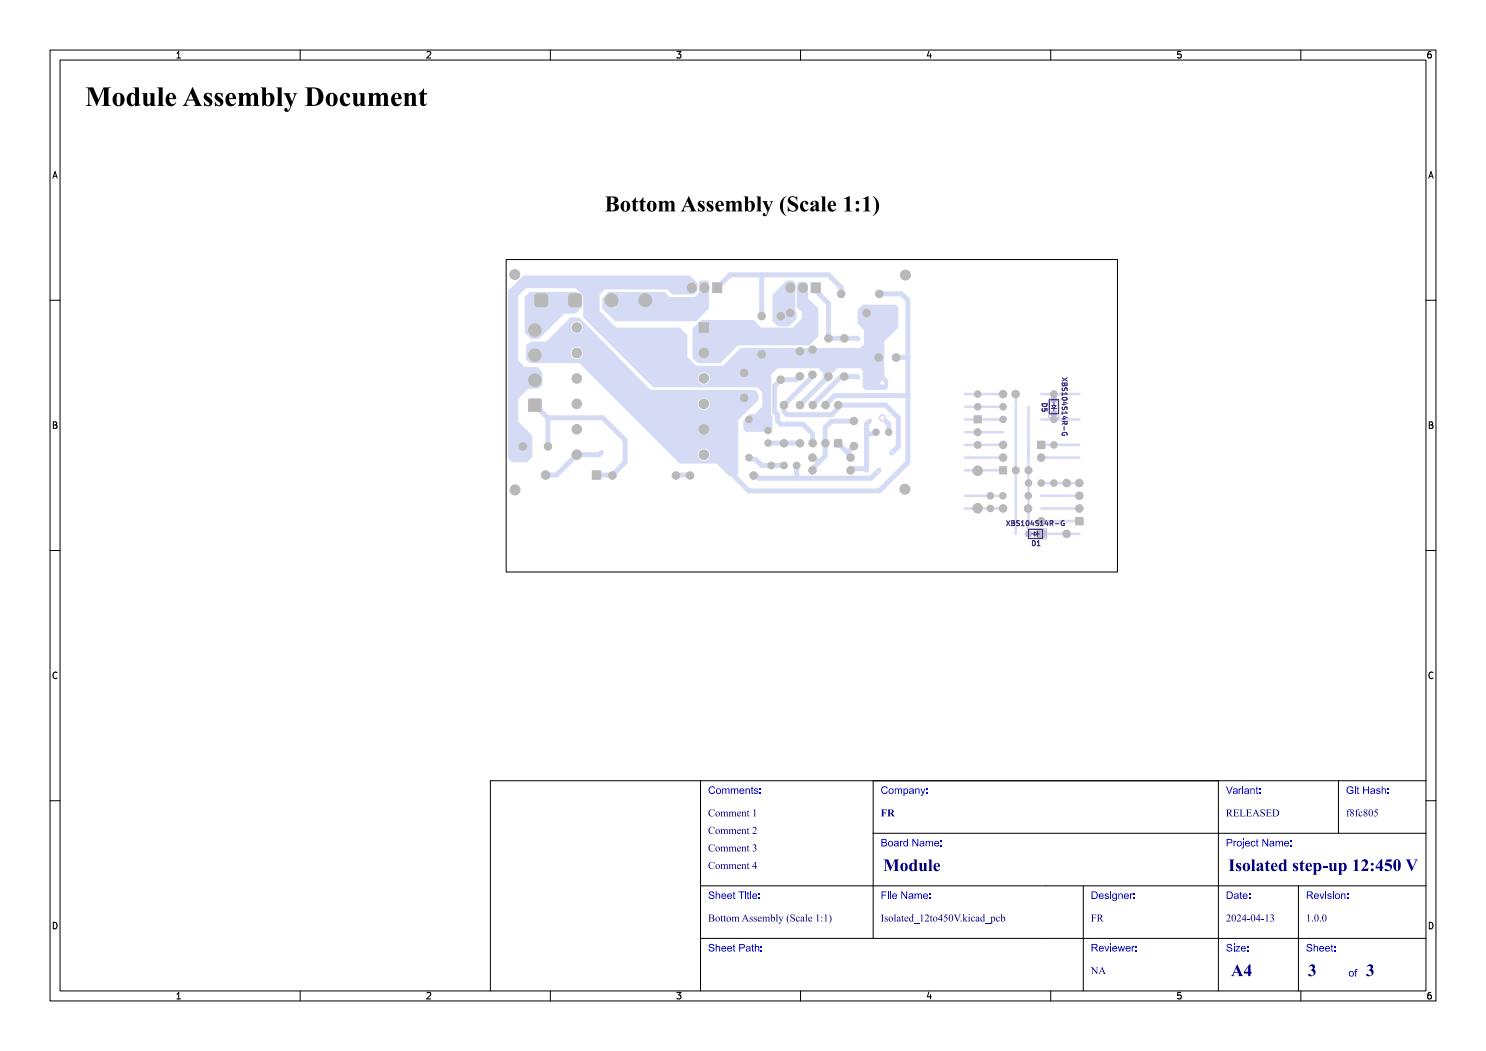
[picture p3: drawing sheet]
<svg xmlns="http://www.w3.org/2000/svg" width="297mm" height="210mm" viewBox="0 0 297 210" stroke-linecap="round" stroke-linejoin="round" font-family="sans-serif">
<defs><g id="words">
<text font-size="5.3" fill="#fff" x="17" y="21.5">Module Assembly Document</text>
<text font-size="4.3" fill="#fff" x="113.4" y="42.5">Bottom Assembly (Scale 1:1)</text>
<g font-size="3.3" fill="#fff">
<text x="176.5" y="174.3">Module</text>
<text x="245.5" y="174.3">Isolated step-up 12:450 V</text>
<text x="246" y="195.3">A4</text>
<text x="261.4" y="195.3">3</text>
<text x="273" y="195.3">3</text>
</g>
<g font-size="2" fill="#fff">
<text x="141.5" y="158.8">Comments:</text>
<text x="176" y="158.8">Company:</text>
<text x="245" y="158.8">Variant:</text>
<text x="269" y="158.8">Git Hash:</text>
<text x="141.5" y="166.8">Comment 2</text>
<text x="141.5" y="163.3">Comment 1</text>
<text x="176" y="163.3">FR</text>
<text x="245" y="163.3">RELEASED</text>
<text x="269" y="163.3">f8fc805</text>
<text x="141.5" y="173.8">Comment 4</text>
<text x="141.5" y="170.3">Comment 3</text>
<text x="176" y="169.3">Board Name:</text>
<text x="245" y="169.3">Project Name:</text>
<text x="141.5" y="179.8">Sheet Title:</text>
<text x="176" y="179.8">File Name:</text>
<text x="218" y="179.8">Designer:</text>
<text x="245" y="179.8">Date:</text>
<text x="261" y="179.8">Revision:</text>
<text x="141.5" y="184.3">Bottom Assembly (Scale 1:1)</text>
<text x="176" y="184.3">Isolated_12to450V.kicad_pcb</text>
<text x="218" y="184.3">FR</text>
<text x="245" y="184.3">2024-04-13</text>
<text x="261" y="184.3">1.0.0</text>
<text x="141.5" y="190.3">Sheet Path:</text>
<text x="218" y="190.3">Reviewer:</text>
<text x="245" y="190.3">Size:</text>
<text x="261" y="190.3">Sheet:</text>
<text x="218" y="194.8">NA</text>
<text x="269.5" y="195.3">of</text>
</g>
<g font-size="1.7" fill="#fff">
<text x="35" y="11.6">1</text>
<text x="85" y="11.6">2</text>
<text x="135" y="11.6">3</text>
<text x="185" y="11.6">4</text>
<text x="235" y="11.6">5</text>
<text x="285" y="11.6">6</text>
<text x="10.5" y="35.6">A</text>
<text x="285.5" y="35.6">A</text>
<text x="10.5" y="85.6">B</text>
<text x="285.5" y="85.6">B</text>
<text x="10.5" y="135.6">C</text>
<text x="285.5" y="135.6">C</text>
<text x="10.5" y="185.6">D</text>
<text x="285.5" y="185.6">D</text>
<text x="35" y="199.7">1</text>
<text x="85" y="199.7">2</text>
<text x="135" y="199.7">3</text>
<text x="185" y="199.7">4</text>
<text x="235" y="199.7">5</text>
<text x="285" y="199.7">6</text>
</g>
<g font-size="1.3" fill="#fff">
<text x="212.2" y="76.5" transform="rotate(90 212.2 76.5)">XBS104S14R-G</text>
<text x="208.2" y="80.6" transform="rotate(90 208.2 80.6)">D5</text>
<text x="202.1" y="105.1">XBS104S14R-G</text>
<text x="206.3" y="109.1">D1</text>
</g>
</g></defs>
<path d="M101.2 51.9h122.1v62.4h-122.1z" fill="none" stroke="#000" stroke-width=".2"/>
<g fill="#d5dbf4">
<circle cx="159.9" cy="75.2" r=".8"/>
<circle cx="159.9" cy="70.2" r=".8"/>
<circle cx="208.1" cy="104.1" r=".8"/>
<circle cx="150.6" cy="95" r=".8"/>
<circle cx="137.9" cy="95" r=".8"/>
<circle cx="203" cy="94" r=".75"/>
<circle cx="205.6" cy="94" r=".75"/>
<circle cx="195.4" cy="86.4" r=".75"/>
<circle cx="195.4" cy="88.9" r=".75"/>
<circle cx="215.7" cy="101.6" r=".8"/>
<circle cx="215.7" cy="99.1" r=".8"/>
<circle cx="215.7" cy="96.5" r=".8"/>
<circle cx="135.1" cy="95" r=".8"/>
<circle cx="122.4" cy="95" r=".8"/>
<circle cx="106.9" cy="76" r="1.3"/>
<circle cx="106.9" cy="71" r="1.3"/>
<circle cx="106.9" cy="66" r="1.3"/>
<circle cx="170" cy="91.4" r=".8"/>
<circle cx="162.4" cy="91.4" r=".8"/>
<circle cx="195.4" cy="78.7" r=".7"/>
<circle cx="195.4" cy="81.3" r=".7"/>
<circle cx="175.1" cy="86.4" r=".7"/>
<circle cx="177.6" cy="86.4" r=".7"/>
<circle cx="208.1" cy="91.4" r=".8"/>
<circle cx="200.5" cy="91.4" r=".8"/>
<circle cx="200.5" cy="88.9" r=".8"/>
<circle cx="200.5" cy="101.6" r=".8"/>
<circle cx="205.5" cy="101.6" r=".8"/>
<circle cx="156.7" cy="88.6" r=".8"/>
<circle cx="156.7" cy="80.9" r=".8"/>
<circle cx="208.1" cy="96.5" r=".7"/>
<circle cx="205.6" cy="96.5" r=".7"/>
<circle cx="109.5" cy="89.2" r=".8"/>
<circle cx="104.5" cy="89.2" r=".8"/>
<circle cx="140.7" cy="70.5" r="1"/>
<circle cx="140.7" cy="75.6" r="1"/>
<circle cx="140.7" cy="80.7" r="1"/>
<circle cx="140.7" cy="85.8" r="1"/>
<circle cx="140.7" cy="90.9" r="1"/>
<circle cx="115.3" cy="90.9" r="1"/>
<circle cx="115.3" cy="85.8" r="1"/>
<circle cx="115.3" cy="80.7" r="1"/>
<circle cx="115.3" cy="75.6" r="1"/>
<circle cx="115.3" cy="70.5" r="1"/>
<circle cx="115.3" cy="65.5" r="1"/>
</g>
<g fill="#d5dbf4">
<path d="M207.4 105.9h1.4v1.5h-1.4z" fill-rule="evenodd"/>
<path d="M199.7 93.2h1.5v1.5h-1.5z" fill-rule="evenodd"/>
<path d="M194.7 83.1h1.5v1.5h-1.5z" fill-rule="evenodd"/>
<path d="M215 103.4h1.5v1.5h-1.5z" fill-rule="evenodd"/>
<path d="M105.7 79.7h2.4v2.5h-2.4z" fill-rule="evenodd"/>
<path d="M207.4 88.2h1.4v1.4h-1.4z" fill-rule="evenodd"/>
<path d="M139.7 64.5h2v2h-2z" fill-rule="evenodd"/>
<path d="M162.1 56.5h1.9v2h-1.9z" fill-rule="evenodd"/>
</g>
<path d="M158 57.5v.1M160.5 57.5v.1" fill="none" stroke="#d5dbf4" stroke-width="1.9"/>
<g fill="#d5dbf4">
<circle cx="158" cy="62.5" r=".8"/>
<circle cx="173.2" cy="62.5" r=".8"/>
<circle cx="153.5" cy="88.5" r=".7"/>
<circle cx="153.5" cy="86" r=".7"/>
<circle cx="200.5" cy="81.3" r=".7"/>
<circle cx="200.5" cy="83.8" r=".7"/>
<circle cx="210.6" cy="83.8" r=".7"/>
<circle cx="210.6" cy="78.7" r=".7"/>
<circle cx="213.2" cy="106.7" r=".8"/>
<circle cx="213.2" cy="96.5" r=".8"/>
<circle cx="162.4" cy="94" r=".8"/>
<circle cx="170" cy="94" r=".8"/>
<circle cx="179.1" cy="71.5" r=".8"/>
<circle cx="175.6" cy="71.5" r=".8"/>
<circle cx="210.6" cy="88.9" r=".7"/>
<circle cx="210.6" cy="96.5" r=".7"/>
<circle cx="168.7" cy="75.2" r=".8"/>
<circle cx="168.7" cy="67.6" r=".8"/>
<circle cx="205.5" cy="99.1" r=".7"/>
<circle cx="200.4" cy="99.1" r=".7"/>
<circle cx="170.7" cy="89.1" r=".8"/>
<circle cx="170.7" cy="84.1" r=".8"/>
<circle cx="165" cy="88.6" r=".8"/>
<circle cx="162.4" cy="88.6" r=".8"/>
<circle cx="159.9" cy="88.6" r=".8"/>
<circle cx="159.9" cy="80.9" r=".8"/>
<circle cx="162.4" cy="80.9" r=".8"/>
<circle cx="165" cy="80.9" r=".8"/>
<circle cx="167.5" cy="80.9" r=".8"/>
<circle cx="156" cy="75.9" r=".8"/>
<circle cx="156" cy="63.2" r=".8"/>
<circle cx="152.2" cy="63.2" r=".8"/>
<circle cx="152.2" cy="70.8" r=".8"/>
<circle cx="195.4" cy="94.1" r="1"/>
<circle cx="195.4" cy="101.6" r="1"/>
<circle cx="162.4" cy="74.9" r=".8"/>
<circle cx="162.4" cy="69.9" r=".8"/>
<circle cx="122.2" cy="60" r="1.35"/>
<circle cx="129" cy="60" r="1.35"/>
<circle cx="200.5" cy="78.7" r=".8"/>
<circle cx="203" cy="78.7" r=".8"/>
<circle cx="149.7" cy="91.4" r=".7"/>
<circle cx="149.7" cy="83.8" r=".7"/>
<circle cx="154.1" cy="93" r=".72"/>
<circle cx="156.7" cy="93" r=".72"/>
<circle cx="159.2" cy="93" r=".72"/>
<circle cx="197.9" cy="101.6" r=".7"/>
<circle cx="197.9" cy="99.1" r=".7"/>
</g>
<g fill="#d5dbf4">
<path d="M166.8 87.8h1.4v1.5h-1.4z" fill-rule="evenodd"/>
<path d="M107 58.9l.5-.3h1.4l.4 .2 .2 .5v1.4l-.1 .4-.5 .2h-1.4l-.4-.1-.3-.5v-1.4z" fill-rule="evenodd"/>
<path d="M113.9 58.8l.4-.2h1.3l.5 .3 .2 .4v1.4l-.3 .5-.4 .1h-1.3l-.6-.2-.1-.4v-1.4z" fill-rule="evenodd"/>
<path d="M142.4 56.5h1.9v2h-1.9z" fill-rule="evenodd"/>
</g>
<path d="M138.3 57.5v.1M140.8 57.5v.1" fill="none" stroke="#d5dbf4" stroke-width="1.9"/>
<g fill="#d5dbf4">
<circle cx="165.6" cy="67.6" r=".8"/>
<circle cx="165.6" cy="75.2" r=".8"/>
<circle cx="109.1" cy="94.9" r=".9"/>
<circle cx="168.1" cy="58.7" r=".8"/>
<circle cx="175.7" cy="58.7" r=".8"/>
<circle cx="148.7" cy="79.5" r=".8"/>
<circle cx="148.7" cy="74.5" r=".8"/>
<circle cx="208.1" cy="101.6" r=".28"/>
<circle cx="179.1" cy="94.8" r=".27"/>
<circle cx="192.9" cy="88.9" r=".28"/>
<circle cx="178.4" cy="90.3" r=".27"/>
<circle cx="192.9" cy="86.4" r=".28"/>
<circle cx="192.9" cy="81.3" r=".28"/>
<circle cx="203" cy="81.3" r=".28"/>
<circle cx="176.4" cy="83.5" r=".75"/>
<circle cx="176.4" cy="76.5" r=".75"/>
<circle cx="213.2" cy="104.1" r=".27"/>
<circle cx="203" cy="104.1" r=".28"/>
<circle cx="213.2" cy="99.1" r=".27"/>
<circle cx="192.9" cy="94" r=".28"/>
<circle cx="175.4" cy="94.3" r=".27"/>
<circle cx="205.6" cy="91.4" r=".28"/>
<circle cx="208.1" cy="78.7" r=".28"/>
<circle cx="192.9" cy="91.4" r=".28"/>
<circle cx="173.2" cy="93.9" r=".28"/>
<circle cx="208.1" cy="83.8" r=".28"/>
</g>
<g fill="#d5dbf4">
<path d="M118.4 94.1h1.6v1.6h-1.6z" fill-rule="evenodd"/>
<path d="M207.9 106.2h.9v1h-.9z" fill-rule="evenodd"/>
<path d="M205.1 106.2h.9v1h-.9z" fill-rule="evenodd"/>
<path d="M210.2 82.2h.9v1h-.9z" fill-rule="evenodd"/>
<path d="M210.2 79.4h.9v1h-.9z" fill-rule="evenodd"/>
</g>
<g fill="none" stroke="#d5dbf4" stroke-width=".5">
<path d="M192.9 78.7h7.6M203 78.7v28M208.1 78.7h7.6M210.6 78.7v1.2M192.9 88.9h7.6M192.9 86.4h7.6M192.9 81.3h7.6M192.9 99.1h7.6M192.9 94h7.6M192.9 91.4h7.6M192.9 83.8h7.6M205.6 81.3v25.4"/>
<path d="M208.1 88.9h7.6M208.1 99.1h7.6M208.1 91.4h7.6M208.1 96.5h7.6M208.1 83.8h7.6M210.6 82.7v1.1M192.9 101.6h7.6M208.1 101.6h7.6M208.1 104.1h7.6M208.1 106.7h7.6"/>
</g>
<g fill="none" stroke="#d5dbf4" stroke-width="1">
<path d="M114.9 60h-6.7l-1.3 1.3v4.7M117.9 56.2v5.7l11.8 11.8h18.2l.8 .8 4.8 .1M138.3 57.5l-1.4-1.3h-32.3l-1.9 1.9v29.3l1.8 1.8M140.8 57.5v2.5l-.6 .6h-7l-.6-.6h-10.4M143.3 57.5l2.6-2.6h19.7l2.5 2.6v1.2M152.2 54.9v8.3M158 57.5v5l-.7 .7h-1.3M163 57.5v.6l2.6 2.5v7h5.7l.2 .1M175.7 58.7h4.5l1.2 1.3v32.4l-5.7 5.7h-26l-3.8-3.8v-11.4l2.8-2.9v-.5M152.2 70.8h2.6l.5-.6h9.7l.6 .6v4.4l-5.7 5.7M153.5 70.8v12.7l-.6 .6h-3.2M159.9 75.2l-.7 .7h-3.2l-1.2 1.2v5.1l.6 .7v1.2l.6 .7h4.5l1.9 1.9v1.9"/>
<path d="M162.4 75.2l-5.7 5.8v1.2l.6 .7h8.9l1.3-1.3v-.7h9.5l2.5 2.6v5.7l-1.3 1.3M165.6 71.4h10M171.5 75.4l-.2-.2h-3.2l-5.7 5.7M173.2 62.5v8.9M173.8 71.4v5.1h2.6M181.4 79h-14.6l-1.9 1.9M181.4 71.4h-2.3M106.9 81l2.5 2.5h11.1l4.4 4.4v4.5l-2.5 2.6-3.2-.1M109.5 83.5v5.7M120.2 90.4l-.4 .5h-4.5l-4.1 4h-2.1M135.1 95h2.8M149.7 91.7h1.3l1.2 1.3h4.5"/>
<path d="M153.5 88.5h6.3M159.2 93v2.6M159.8 88.5l.1 .1M159.9 80.9h.1M162.4 91.1l1.3 1.3M167.5 88.6l1.9 1.9M169.4 90.5l.6 .6M170.7 89.2l-1.3 1.3M170.7 84.2h-4.5l-1.3 1.2v5.7l-2.5 2.6M173.2 86.7h1.9M173.8 84.1l-.6 .7v9.1l-.3-.2h-2.9M175.7 93.9l-1.6 1.7h-22.5l-.5-.6h-.5"/>
<path d="M176.4 83.5l1.2 1.3v1.9"/>
</g>
<g fill="#d5dbf4">
<path d="M120.4 59.6l1.3-1.3h11.1l1 1.1h5.1l.8-.8v-2.3l.3-.2h1.4l.3 .3v5.2l-2.6 2.6h-16.2l-2.5-2.5z" fill-rule="evenodd"/>
<path d="M101.6 58.1l3.1-3.1h33.2l1.5 1.6v1.5l-.7 .7h-4.3l-1.1-1h-12.4l-1 1.1v3.3l3.3 3.3h12.7l1.5 1.5v4.3l1.8 1.8h5.3l3.6-3.6h23.8l.8-.7v-2.8l-1.3-1.3v-2.8l1.1-1h6.5l.5 .5v4l-2.8 2.9v6.8l.8 .8v1.5l-.5 .5h-4.1l-.5-.6v-3.2l-.5-.5h-4.5l-1.1 1v1l-.8 .8h-.4l-.5-.5v-1.3l-1.1-1h-8.1l-1.3 1.3v.6h-12.2a1.2 1.2 0 0 0-1.8-.9 1.2 1.2 0 0 0 0 2 1.2 1.2 0 0 0 1.8-.9v-.2h12.2v6.8v.7l.3 .3v2.5l-.6 .5h-4.7l-.5-.5v-1.8l1.2-1.3h1l1.6-1.5v-2.8l-1.1-1h-20.8l-13.9-13.9v-4.4l-1.6-1.5h-9.9l-1.5 1.5v13l1.3 1.2 2.5 .1 1 1v2.4l-.8 .8h-2l-2 2.1v4.6l2.8 2.7v4.3l-1.1 1.1h-2.9l-.8-.8z" fill-rule="evenodd"/>
<path d="M105.2 69l1-.7h3l4.8-4.9h1.8l1.9 2h-1.2a1.2 1.2 0 0 0-1.8-1 1.2 1.2 0 0 0 0 2.1 1.2 1.2 0 0 0 1.8-.9v-.2h1.2l5 5h-6.2a1.2 1.2 0 0 0-1.8-.9 1.2 1.2 0 0 0 0 2.1 1.2 1.2 0 0 0 1.8-1v-.2h6.2l7.3 7.5h20.8l.8 .8v1.2l-.7 .7h-9a1.2 1.2 0 0 0-1.8-.9 1.2 1.2 0 0 0 0 2 1.2 1.2 0 0 0 1.8-.9v-.2h9l-3.4 3.4v6.8h-5.6a1.2 1.2 0 0 0-1.8-1 1.2 1.2 0 0 0 0 2.1 1.2 1.2 0 0 0 1.8-.9v-.2h5.6v3.9l-.5 .5h-1.2l-2.6-2.6h-7.4l-20-20h-9.9l-.8-.8z" fill-rule="evenodd"/>
<path d="M157.2 56.1h1.2l.6 .5v5.6l.2 .3v1.2l-1.5 1.5h-2.3l-1-1.1v-5.2z" fill-rule="evenodd"/>
<path d="M140.1 64l10.4-.1 1.6 1.6h6.4l1.7-1.8v-1.3l-1-1.1v-4.5l.5-.5h1.3l.5 .6v2.7l2 2.1v5.5l-1.8 1.8h-14.2l-3.5 3.5-4.6 .1-1-1.1v-5.7z" fill-rule="evenodd"/>
<path d="M104.9 59.3l1-1h9.4l1 1v2.1l-1.3 1.2-2.3 .1-5 5h-1.5l-1.3-1.3z" fill-rule="evenodd"/>
</g>
<g fill="#fff">
<circle cx="208.1" cy="101.6" r=".13"/>
<circle cx="179.1" cy="94.8" r=".12"/>
<circle cx="192.9" cy="88.9" r=".13"/>
<circle cx="178.4" cy="90.3" r=".12"/>
<circle cx="192.9" cy="86.4" r=".13"/>
<circle cx="192.9" cy="81.3" r=".13"/>
<circle cx="203" cy="81.3" r=".13"/>
<circle cx="176.4" cy="83.5" r=".4"/>
<circle cx="176.4" cy="76.5" r=".4"/>
<circle cx="213.2" cy="104.1" r=".12"/>
<circle cx="203" cy="104.1" r=".13"/>
<circle cx="213.2" cy="99.1" r=".12"/>
<circle cx="192.9" cy="94" r=".13"/>
<circle cx="175.4" cy="94.3" r=".12"/>
<circle cx="205.6" cy="91.4" r=".13"/>
<circle cx="208.1" cy="78.7" r=".13"/>
<circle cx="192.9" cy="91.4" r=".13"/>
<circle cx="173.2" cy="93.9" r=".12"/>
<circle cx="208.1" cy="83.8" r=".12"/>
<circle cx="159.9" cy="75.2" r=".4"/>
<circle cx="159.9" cy="70.2" r=".4"/>
<circle cx="208.1" cy="106.6" r=".4"/>
<circle cx="208.1" cy="104.1" r=".4"/>
<circle cx="150.6" cy="95" r=".4"/>
<circle cx="137.9" cy="95" r=".4"/>
<circle cx="200.5" cy="94" r=".4"/>
<circle cx="203" cy="94" r=".4"/>
<circle cx="205.6" cy="94" r=".4"/>
<circle cx="102.9" cy="54.9" r="1.05"/>
<circle cx="195.4" cy="83.8" r=".4"/>
<circle cx="195.4" cy="86.4" r=".4"/>
<circle cx="195.4" cy="88.9" r=".4"/>
<circle cx="215.7" cy="104.1" r=".4"/>
<circle cx="215.7" cy="101.6" r=".4"/>
<circle cx="215.7" cy="99.1" r=".4"/>
<circle cx="215.7" cy="96.5" r=".4"/>
<circle cx="135.1" cy="95" r=".4"/>
<circle cx="122.4" cy="95" r=".4"/>
<circle cx="106.9" cy="81" r=".65"/>
<circle cx="106.9" cy="76" r=".65"/>
<circle cx="106.9" cy="71" r=".65"/>
<circle cx="106.9" cy="66" r=".65"/>
<circle cx="170" cy="91.4" r=".4"/>
<circle cx="162.4" cy="91.4" r=".4"/>
<circle cx="195.4" cy="78.7" r=".35"/>
<circle cx="195.4" cy="81.3" r=".35"/>
<circle cx="175.1" cy="86.4" r=".35"/>
<circle cx="177.6" cy="86.4" r=".35"/>
<circle cx="208.1" cy="88.9" r=".4"/>
<circle cx="208.1" cy="91.4" r=".4"/>
<circle cx="200.5" cy="91.4" r=".4"/>
<circle cx="200.5" cy="88.9" r=".4"/>
<circle cx="200.5" cy="101.6" r=".4"/>
<circle cx="205.5" cy="101.6" r=".4"/>
<circle cx="156.7" cy="88.6" r=".4"/>
<circle cx="156.7" cy="81" r=".4"/>
<circle cx="208.1" cy="96.5" r=".35"/>
<circle cx="205.6" cy="96.5" r=".35"/>
<circle cx="109.5" cy="89.2" r=".4"/>
<circle cx="104.5" cy="89.2" r=".4"/>
<circle cx="140.7" cy="65.5" r=".45"/>
<circle cx="140.7" cy="70.5" r=".45"/>
<circle cx="140.7" cy="75.6" r=".45"/>
<circle cx="140.7" cy="80.7" r=".45"/>
<circle cx="140.7" cy="85.8" r=".45"/>
<circle cx="140.7" cy="90.9" r=".45"/>
<circle cx="115.3" cy="90.9" r=".45"/>
<circle cx="115.3" cy="85.8" r=".45"/>
<circle cx="115.3" cy="80.7" r=".45"/>
<circle cx="115.3" cy="75.6" r=".45"/>
<circle cx="115.3" cy="70.5" r=".45"/>
<circle cx="115.3" cy="65.5" r=".45"/>
<circle cx="163" cy="57.5" r=".6"/>
<circle cx="160.5" cy="57.5" r=".6"/>
<circle cx="158" cy="57.5" r=".6"/>
<circle cx="158" cy="62.5" r=".4"/>
<circle cx="173.2" cy="62.5" r=".4"/>
<circle cx="153.5" cy="88.5" r=".35"/>
<circle cx="153.5" cy="86" r=".35"/>
<circle cx="200.5" cy="81.3" r=".35"/>
<circle cx="200.5" cy="83.8" r=".35"/>
<circle cx="102.9" cy="97.9" r="1.05"/>
<circle cx="210.6" cy="83.8" r=".35"/>
<circle cx="210.6" cy="78.7" r=".35"/>
<circle cx="213.2" cy="106.7" r=".4"/>
<circle cx="213.2" cy="96.5" r=".4"/>
<circle cx="162.4" cy="94" r=".4"/>
<circle cx="170" cy="94" r=".4"/>
<circle cx="179.1" cy="71.4" r=".4"/>
<circle cx="175.6" cy="71.4" r=".4"/>
<circle cx="180.9" cy="97.8" r="1.05"/>
<circle cx="210.6" cy="88.9" r=".35"/>
<circle cx="210.6" cy="96.5" r=".35"/>
<circle cx="168.7" cy="75.2" r=".4"/>
<circle cx="168.7" cy="67.6" r=".4"/>
<circle cx="205.5" cy="99.1" r=".35"/>
<circle cx="200.4" cy="99.1" r=".35"/>
<circle cx="170.7" cy="89.1" r=".4"/>
<circle cx="170.7" cy="84.1" r=".4"/>
<circle cx="167.5" cy="88.6" r=".4"/>
<circle cx="165" cy="88.6" r=".4"/>
<circle cx="162.4" cy="88.6" r=".4"/>
<circle cx="159.9" cy="88.6" r=".4"/>
<circle cx="159.9" cy="80.9" r=".4"/>
<circle cx="162.4" cy="80.9" r=".4"/>
<circle cx="165" cy="80.9" r=".4"/>
<circle cx="167.5" cy="80.9" r=".4"/>
<circle cx="156" cy="75.9" r=".4"/>
<circle cx="156" cy="63.2" r=".4"/>
<circle cx="152.2" cy="63.2" r=".4"/>
<circle cx="152.2" cy="70.8" r=".4"/>
<circle cx="195.4" cy="94.1" r=".5"/>
<circle cx="195.4" cy="101.6" r=".5"/>
<circle cx="162.4" cy="74.9" r=".4"/>
<circle cx="162.4" cy="69.9" r=".4"/>
<circle cx="108.2" cy="60" r=".85"/>
<circle cx="114.9" cy="60" r=".85"/>
<circle cx="122.2" cy="60" r=".85"/>
<circle cx="129" cy="60" r=".85"/>
<circle cx="200.5" cy="78.7" r=".4"/>
<circle cx="203" cy="78.7" r=".4"/>
<circle cx="149.7" cy="91.4" r=".35"/>
<circle cx="149.7" cy="83.8" r=".35"/>
<circle cx="154.1" cy="93" r=".4"/>
<circle cx="156.7" cy="93" r=".4"/>
<circle cx="159.2" cy="93" r=".4"/>
<circle cx="197.9" cy="101.6" r=".35"/>
<circle cx="197.9" cy="99.1" r=".35"/>
<circle cx="143.3" cy="57.5" r=".6"/>
<circle cx="140.8" cy="57.5" r=".6"/>
<circle cx="138.3" cy="57.5" r=".6"/>
<circle cx="165.6" cy="67.6" r=".4"/>
<circle cx="165.6" cy="75.2" r=".4"/>
<circle cx="181" cy="55" r="1.05"/>
<circle cx="119.2" cy="94.9" r=".45"/>
<circle cx="109.1" cy="94.9" r=".45"/>
<circle cx="168.1" cy="58.7" r=".4"/>
<circle cx="175.7" cy="58.7" r=".4"/>
<circle cx="148.7" cy="79.5" r=".4"/>
<circle cx="148.7" cy="74.5" r=".4"/>
</g>
<g fill="#b9b9b9">
<circle cx="159.9" cy="75.2" r=".85"/>
<circle cx="159.9" cy="70.2" r=".85"/>
<circle cx="208.1" cy="104.1" r=".85"/>
<circle cx="150.6" cy="95" r=".85"/>
<circle cx="137.9" cy="95" r=".85"/>
<circle cx="203" cy="94" r=".8"/>
<circle cx="205.6" cy="94" r=".8"/>
<circle cx="102.9" cy="54.9" r="1.1"/>
<circle cx="195.4" cy="86.4" r=".8"/>
<circle cx="195.4" cy="88.9" r=".8"/>
<circle cx="215.7" cy="101.6" r=".85"/>
<circle cx="215.7" cy="99.1" r=".85"/>
<circle cx="215.7" cy="96.5" r=".85"/>
<circle cx="135.1" cy="95" r=".85"/>
<circle cx="122.4" cy="95" r=".85"/>
<circle cx="106.9" cy="76" r="1.35"/>
<circle cx="106.9" cy="71" r="1.35"/>
<circle cx="106.9" cy="66" r="1.35"/>
<circle cx="170" cy="91.4" r=".85"/>
<circle cx="162.4" cy="91.4" r=".85"/>
<circle cx="195.4" cy="78.7" r=".75"/>
<circle cx="195.4" cy="81.3" r=".75"/>
<circle cx="175.1" cy="86.4" r=".75"/>
<circle cx="177.6" cy="86.4" r=".75"/>
<circle cx="208.1" cy="91.4" r=".85"/>
<circle cx="200.5" cy="91.4" r=".85"/>
<circle cx="200.5" cy="88.9" r=".85"/>
<circle cx="200.5" cy="101.6" r=".85"/>
<circle cx="205.5" cy="101.6" r=".85"/>
<circle cx="156.7" cy="88.6" r=".85"/>
<circle cx="156.7" cy="81" r=".85"/>
<circle cx="208.1" cy="96.5" r=".75"/>
<circle cx="205.6" cy="96.5" r=".75"/>
<circle cx="109.5" cy="89.2" r=".85"/>
<circle cx="104.5" cy="89.2" r=".85"/>
<circle cx="140.7" cy="70.5" r="1.05"/>
<circle cx="140.7" cy="75.6" r="1.05"/>
<circle cx="140.7" cy="80.7" r="1.05"/>
<circle cx="140.7" cy="85.8" r="1.05"/>
<circle cx="140.7" cy="90.9" r="1.05"/>
<circle cx="115.3" cy="90.9" r="1.05"/>
<circle cx="115.3" cy="85.8" r="1.05"/>
<circle cx="115.3" cy="80.7" r="1.05"/>
<circle cx="115.3" cy="75.6" r="1.05"/>
<circle cx="115.3" cy="70.5" r="1.05"/>
<circle cx="115.3" cy="65.5" r="1.05"/>
</g>
<g fill="#b9b9b9">
<path d="M207.3 105.9h1.6v1.5h-1.6z" fill-rule="evenodd"/>
<path d="M199.7 93.2h1.6v1.6h-1.6z" fill-rule="evenodd"/>
<path d="M194.6 83h1.6v1.6h-1.6z" fill-rule="evenodd"/>
<path d="M214.9 103.4h1.6v1.5h-1.6z" fill-rule="evenodd"/>
<path d="M105.6 79.7h2.6v2.5h-2.6z" fill-rule="evenodd"/>
<path d="M207.3 88.1h1.6v1.6h-1.6z" fill-rule="evenodd"/>
<path d="M139.6 64.4h2.1v2.1h-2.1z" fill-rule="evenodd"/>
<path d="M162 56.5h2v2.1h-2z" fill-rule="evenodd"/>
</g>
<path d="M158 57.5v.1M160.5 57.5v.1" fill="none" stroke="#b9b9b9" stroke-width="2"/>
<g fill="#b9b9b9">
<circle cx="158" cy="62.5" r=".85"/>
<circle cx="173.2" cy="62.5" r=".85"/>
<circle cx="153.5" cy="88.5" r=".75"/>
<circle cx="153.5" cy="86" r=".75"/>
<circle cx="200.5" cy="81.3" r=".75"/>
<circle cx="200.5" cy="83.8" r=".75"/>
<circle cx="102.9" cy="97.9" r="1.1"/>
<circle cx="210.6" cy="83.8" r=".75"/>
<circle cx="210.6" cy="78.7" r=".75"/>
<circle cx="213.2" cy="106.7" r=".85"/>
<circle cx="213.2" cy="96.5" r=".85"/>
<circle cx="162.4" cy="94" r=".85"/>
<circle cx="170" cy="94" r=".85"/>
<circle cx="179.1" cy="71.4" r=".85"/>
<circle cx="175.6" cy="71.4" r=".85"/>
<circle cx="180.9" cy="97.8" r="1.1"/>
<circle cx="210.6" cy="88.9" r=".75"/>
<circle cx="210.6" cy="96.5" r=".75"/>
<circle cx="168.7" cy="75.2" r=".85"/>
<circle cx="168.7" cy="67.6" r=".85"/>
<circle cx="205.5" cy="99.1" r=".75"/>
<circle cx="200.4" cy="99.1" r=".75"/>
<circle cx="170.7" cy="89.1" r=".85"/>
<circle cx="170.7" cy="84.1" r=".85"/>
<circle cx="165" cy="88.6" r=".85"/>
<circle cx="162.4" cy="88.6" r=".85"/>
<circle cx="159.9" cy="88.6" r=".85"/>
<circle cx="159.9" cy="80.9" r=".85"/>
<circle cx="162.4" cy="80.9" r=".85"/>
<circle cx="165" cy="80.9" r=".85"/>
<circle cx="167.5" cy="80.9" r=".85"/>
<circle cx="156" cy="75.9" r=".85"/>
<circle cx="156" cy="63.2" r=".85"/>
<circle cx="152.2" cy="63.2" r=".85"/>
<circle cx="152.2" cy="70.8" r=".85"/>
<circle cx="195.4" cy="94.1" r="1.05"/>
<circle cx="195.4" cy="101.6" r="1.05"/>
<circle cx="162.4" cy="74.9" r=".85"/>
<circle cx="162.4" cy="69.9" r=".85"/>
<circle cx="122.2" cy="60" r="1.4"/>
<circle cx="129" cy="60" r="1.4"/>
<circle cx="200.5" cy="78.7" r=".85"/>
<circle cx="203" cy="78.7" r=".85"/>
<circle cx="149.7" cy="91.4" r=".75"/>
<circle cx="149.7" cy="83.8" r=".75"/>
<circle cx="154.1" cy="93" r=".77"/>
<circle cx="156.7" cy="93" r=".77"/>
<circle cx="159.2" cy="93" r=".77"/>
<circle cx="197.9" cy="101.6" r=".75"/>
<circle cx="197.9" cy="99.1" r=".75"/>
</g>
<g fill="#b9b9b9">
<path d="M166.7 87.8h1.6v1.5h-1.6z" fill-rule="evenodd"/>
<path d="M106.9 58.9l.6-.3h1.4l.4 .1 .3 .6v1.4l-.2 .4-.5 .3h-1.4l-.4-.2-.3-.5v-1.4z" fill-rule="evenodd"/>
<path d="M113.7 58.9l.5-.3h1.4l.5 .1 .2 .6v1.4l-.1 .4-.6 .3h-1.4l-.4-.2-.3-.5v-1.4z" fill-rule="evenodd"/>
<path d="M142.4 56.5h1.9v2.1h-1.9z" fill-rule="evenodd"/>
</g>
<path d="M138.3 57.5v.1M140.8 57.5v.1" fill="none" stroke="#b9b9b9" stroke-width="2"/>
<g fill="#b9b9b9">
<circle cx="165.6" cy="67.6" r=".85"/>
<circle cx="165.6" cy="75.2" r=".85"/>
<circle cx="181" cy="55" r="1.1"/>
<circle cx="109.1" cy="94.9" r=".95"/>
<circle cx="168.1" cy="58.7" r=".85"/>
<circle cx="175.7" cy="58.7" r=".85"/>
<circle cx="148.7" cy="79.5" r=".85"/>
<circle cx="148.7" cy="74.5" r=".85"/>
</g>
<g fill="#b9b9b9">
<path d="M118.3 94h1.8v1.8h-1.8z" fill-rule="evenodd"/>
<path d="M207.8 106.2h1.1v1h-1.1z" fill-rule="evenodd"/>
<path d="M205 106.2h1.1v1h-1.1z" fill-rule="evenodd"/>
<path d="M210.1 82.2h1.1v1h-1.1z" fill-rule="evenodd"/>
<path d="M210.1 79.4h1.1v1h-1.1z" fill-rule="evenodd"/>
</g>
<g fill="#bcb9dd">
<path d="M207.9 106.2h.9v1h-.9z" fill-rule="evenodd"/>
<path d="M205.1 106.2h.9v1h-.9z" fill-rule="evenodd"/>
<path d="M210.2 82.2h.9v1h-.9z" fill-rule="evenodd"/>
<path d="M210.2 79.4h.9v1h-.9z" fill-rule="evenodd"/>
</g>
<path d="M209.6 79.6v3.9h2v-3.9M208.3 80.7h1a.51 .51 0 0 1-.5 .5 .51 .51 0 0 1-.5-.5zM208.4 81.6v.5h.5l-.1-.5 .5 .1v.4M205.3 105.7h3.9v2h-3.9M206.4 108a.51 .51 0 0 1 .5 .5 .51 .51 0 0 1-.5 .5zM207.3 108.3l.3-.3v1M207.3 109h.6" fill="none" stroke="#db9de1" stroke-width=".2"/>
<g fill="none" stroke="#400080" stroke-width=".2">
<path d="M209.7 79.9h1.8v2.8h-1.8zM212.3 75.5l1 .7M212.3 76.5h1v.4l-.2 .2-.3-.2-.3 .2-.2-.2zM212.3 78.4v.6M212.3 77.5l.1 .5a.42 .42 0 0 0 .5-.5l.3 .1v.5M212.3 79.5a.49 .49 0 0 1 .6-.2 .49 .49 0 0 1 .3 .5 .49 .49 0 0 1-.5 .2 .49 .49 0 0 1-.4-.5zM212.8 76.5v.4M213 78.4l.3 .3h-1M213.3 75.5l-1 .7M208.3 80.7h1a.51 .51 0 0 1-.5 .5 .51 .51 0 0 1-.5-.5zM208.4 81.6v.5h.5l-.1-.5 .5 .1v.4M210.1 81.6h1.1"/>
<path d="M210.2 81h.8l-.4 .6zM210.6 80.5v.5M210.6 81.6v.4M212.3 82.3v.5M212.3 84.2h1l-.1 .5h-.4v-.5M212.3 80.8h.7M212.3 83.7h.7M212.3 81.3l.1 .5a.42 .42 0 0 0 .5-.4h.3v.5M212.7 85.2v.8M212.7 86.8v.2h-.3a.45 .45 0 0 1 .4-.6 .45 .45 0 0 1 .4 .6M212.8 84.4l-.5 .4M213 82.3l.3 .2h-1"/>
<path d="M213.3 80.6l-.7-.2v.6M213.3 83.4l-.7-.2v.6M201.2 104l.6 1M201.8 104l-.6 1M202.2 104h.4l.1 .2-.1 .3 .2 .3-.2 .2h-.4zM202.2 104.5h.4M203.7 104.1h-.5a.42 .42 0 0 0 .5 .6v.3h-.5M204.1 105h.6M204.1 104.3l.3-.3v1M205.2 104.1l.1-.1a.49 .49 0 0 1 .4 .6 .49 .49 0 0 1-.5 .4l-.1-.3zM205.6 105.8h2.8v1.8h-2.8zM206.2 106.7h.5"/>
<path d="M206.3 104l-.3 .7h.7M206.4 108a.51 .51 0 0 1 .5 .5 .51 .51 0 0 1-.5 .5zM206.5 104.4v.6M206.7 106.3l.6 .4-.6 .4zM207.3 108.3l.3-.3v1M207.3 109h.6M207.3 106.7h.4M207.3 106.1v1.1M207.6 104.1h-.6a.42 .42 0 0 0 .5 .6v.3h-.5M207.9 105h.6M207.9 104.3l.3-.3v1M209.1 104l-.2 .7h.6"/>
<path d="M209.4 104.4v.6M209.9 104.6l.5-.1v-.4l-.5-.1v1M210.1 104.6l.4 .4M210.9 104.7h.8M212.7 104.1a.45 .45 0 0 0-.6 .4 .45 .45 0 0 0 .6 .4v-.3h-.2"/>
</g>
<g fill="none" stroke="#000" stroke-width=".2">
<path d="M10 10h277v190h-277zM12 12h273v186h-273zM35.3 11.6h.8M35.3 10.7l.4-.4v1.3M60 10v2M85.3 10.4l.5-.1 .3 .4-.8 .9h.8M110 10v2M135.3 10.3h.8l-.4 .5 .3 .1v.6l-.2 .1-.5-.1M160 10v2M185.7 10.2l-.4 1h.9M186 10.7v.9M210 10v2"/>
<path d="M236 10.3h-.6l-.1 .6 .2-.1 .5 .1 .1 .1-.1 .5-.2 .1-.5-.1M260 10v2M286 10.3l-.4 .1-.2 .2-.1 .7 .3 .3 .4-.1 .1-.5-.1-.1-.4-.1-.3 .2M10.6 35.6l.4-1.3 .4 1.3M10.7 35.2h.6M285.6 35.6l.4-1.3 .4 1.3M285.7 35.2h.6M10 60h2M285 60h2M10.7 84.3h.4l.2 .2-.2 .4 .2 .1 .1 .3-.2 .3h-.5zM10.7 84.9h.4M285.7 84.3h.4l.2 .2-.2 .4 .2 .1 .1 .3-.2 .3h-.5z"/>
<path d="M285.7 84.9h.4M10 110h2M285 110h2M11.4 134.4a.62 .62 0 0 0-.9 .5 .62 .62 0 0 0 .7 .7l.2-.1M286.4 134.4a.62 .62 0 0 0-.9 .5 .62 .62 0 0 0 .7 .7l.2-.1M10 160h2M285 160h2M10.7 184.3a.66 .66 0 0 1 .7 .6 .66 .66 0 0 1-.7 .7zM35.3 198.7l.4-.4v1.3M35.3 199.6h.8M60 198v2M85.3 198.4l.5-.1 .3 .4-.8 .9h.8"/>
<path d="M110 198v2M135.3 198.3h.8l-.4 .5 .3 .1v.6l-.2 .1-.5-.1M160 198v2M185.7 198.2l-.4 1h.9M186 198.7v.9M210 198v2M236 198.3h-.6l-.1 .6 .2-.1 .5 .1 .1 .1-.1 .5-.2 .1-.5-.1M260 198v2M285.7 184.3a.66 .66 0 0 1 .7 .6 .66 .66 0 0 1-.7 .7zM286 198.3l-.4 .1-.2 .2-.1 .8 .3 .2 .4-.1 .1-.5-.1-.1-.4-.1-.3 .2"/>
</g>
<path d="M261.7 192.9a.55 .55 0 0 1 .9-.2 .55 .55 0 0 1-.1 .9 .81 .81 0 0 1 .2 1.2 .81 .81 0 0 1-1.2 0l.2-.2a.54 .54 0 0 0 .8 .2 .71 .71 0 0 0-.6-1 .41 .41 0 0 0 .5-.3 .41 .41 0 0 0-.3-.5 .41 .41 0 0 0-.5 .3z" fill-rule="evenodd" fill="#00007f"/>
<g fill="#00f">
<path d="M261.3 188.7h.7l.2 .3-.1 .1a.32 .32 0 0 0-.4-.4 .32 .32 0 0 0-.2 .5h.2a.5 .5 0 0 1 .6 .6 .5 .5 0 0 1-.8 .3l-.4-.3v-.2h.2a.39 .39 0 0 0 .4 .4 .39 .39 0 0 0 .4-.4l-.8-.3-.1-.3z" fill-rule="evenodd"/>
<path d="M262.6 188.6h.1v.6l.4-.2 .3 .2v.9h-.1v-.7a.27 .27 0 0 0-.4-.2 .27 .27 0 0 0-.2 .3v.6h-.1z" fill-rule="evenodd"/>
<path d="M263.8 189.2l.1-.1a.51 .51 0 0 1 .5 0 .51 .51 0 0 1 .3 .5h-.9l.3 .4 .6-.2a.52 .52 0 0 1-.7 .3 .52 .52 0 0 1-.3-.6h.8l-.3-.3-.3 .3h-.2z" fill-rule="evenodd"/>
<path d="M265 189.2v-.1a.51 .51 0 0 1 .6 0 .51 .51 0 0 1 .2 .5h-.8l.3 .4 .5-.2a.52 .52 0 0 1-.6 .3 .52 .52 0 0 1-.4-.6h.8l-.3-.3-.3 .3h-.2z" fill-rule="evenodd"/>
<path d="M266.1 188.8l.2-.1v.3h.2v.2h-.2v.6l.2 .3a.27 .27 0 0 1-.3 0 .27 .27 0 0 1-.1-.3v-.6h-.2z" fill-rule="evenodd"/>
<path d="M266.7 189h.2v.2h-.2z" fill-rule="evenodd"/>
<path d="M266.7 189.9h.2v.2h-.2z" fill-rule="evenodd"/>
<path d="M269.8 194.1a.54 .54 0 0 1 .8 .2 .54 .54 0 0 1-.3 .7 .54 .54 0 0 1-.7-.4h.2a.37 .37 0 0 0 .5 .4 .37 .37 0 0 0 .1-.7l-.4-.1-.2 .4h-.2z" fill-rule="evenodd"/>
<path d="M270.9 193.7l.4-.1v.2l-.2 .1 .2 .3h-.3v.9h-.1v-.9h-.2z" fill-rule="evenodd"/>
</g>
<path d="M273.3 192.9a.55 .55 0 0 1 .9-.2 .55 .55 0 0 1-.1 .9 .81 .81 0 0 1 .2 1.2 .81 .81 0 0 1-1.2 0l.2-.2a.54 .54 0 0 0 .8 .2 .72 .72 0 0 0-.6-1 .41 .41 0 0 0 .5-.3 .41 .41 0 0 0-.3-.5 .41 .41 0 0 0-.5 .3z" fill-rule="evenodd" fill="#00007f"/>
<g fill="#00f">
<path d="M245.3 188.7h.7l.2 .3-.1 .1a.32 .32 0 0 0-.4-.4 .32 .32 0 0 0-.2 .5h.2a.5 .5 0 0 1 .6 .6 .5 .5 0 0 1-.8 .3l-.4-.3v-.2h.2a.39 .39 0 0 0 .4 .4 .39 .39 0 0 0 .4-.4l-.8-.3-.1-.3z" fill-rule="evenodd"/>
<path d="M246.6 188.6h.1v.2h-.1z" fill-rule="evenodd"/>
<path d="M246.6 189h.1v1.1h-.1z" fill-rule="evenodd"/>
<path d="M247 189h.8l-.7 1h.8v.1h-1l.7-.9h-.6z" fill-rule="evenodd"/>
<path d="M248.1 189.2l.1-.1a.51 .51 0 0 1 .6 0 .51 .51 0 0 1 .2 .5h-.8l.2 .4 .6-.2a.52 .52 0 0 1-.7 .3 .52 .52 0 0 1-.3-.6h.8l-.3-.3-.3 .3h-.2z" fill-rule="evenodd"/>
<path d="M249.3 189h.2v.2h-.2z" fill-rule="evenodd"/>
<path d="M249.3 189.9h.2v.2h-.2z" fill-rule="evenodd"/>
</g>
<g fill="#00007f">
<path d="M247.3 192.7l1 2.1 .2 .2h-1.1l.3-.1-.2-.5h-.9l-.1 .5 .3 .1h-.8l.6-.7h.8l-.3-.8-.4 .8h-.1z" fill-rule="evenodd"/>
<path d="M249.7 192.7h.2v1.5h.2v.3h-.2v.5h-.4v-.5h-.9v-.3h.9v-.9l-.7 .9h-.2z" fill-rule="evenodd"/>
</g>
<path d="M285 177h-41.5v21M243.5 187.5h41.5M259.5 187.5v10.5" fill="none" stroke="#000" stroke-width=".2"/>
<g fill="#00f">
<path d="M261.2 178.1h.6a.42 .42 0 0 1 .6 .4 .42 .42 0 0 1-.4 .4l.5 .7h-.2a.74 .74 0 0 0-.9-.6v.6h-.2v-.8l.9-.1a.25 .25 0 0 0 0-.3 .25 .25 0 0 0-.2-.1h-.5v.5h-.2z" fill-rule="evenodd"/>
<path d="M262.7 178.7a.51 .51 0 0 1 .7-.1 .51 .51 0 0 1 .2 .5h-.8l.2 .4 .6-.2a.52 .52 0 0 1-.7 .3 .52 .52 0 0 1-.3-.6h.8l-.3-.3-.3 .3h-.2z" fill-rule="evenodd"/>
<path d="M263.7 178.5h.2l.3 .9 .3-.9h.2l-.4 1.1h-.2z" fill-rule="evenodd"/>
<path d="M264.9 178.1h.2v.2h-.2z" fill-rule="evenodd"/>
<path d="M264.9 178.5h.2v1.1h-.2z" fill-rule="evenodd"/>
<path d="M265.4 178.6h.5l.2 .2h-.1a.21 .21 0 0 0-.3-.2 .21 .21 0 0 0-.1 .3 .43 .43 0 0 1 .4 .1 .43 .43 0 0 1 .2 .4l-.3 .2h-.4l-.2-.3h.2a.24 .24 0 0 0 .2 .3 .24 .24 0 0 0 .2-.4 .43 .43 0 0 1-.6-.5z" fill-rule="evenodd"/>
<path d="M266.4 178.1h.2v.2h-.2z" fill-rule="evenodd"/>
<path d="M266.4 178.5h.2v1.1h-.2z" fill-rule="evenodd"/>
<path d="M267 178.6a.55 .55 0 0 1 .8 .2 .55 .55 0 0 1-.3 .8 .55 .55 0 0 1-.7-.5h.2a.37 .37 0 0 0 .5 .4 .37 .37 0 0 0 .1-.7l-.4-.1-.2 .4h-.2z" fill-rule="evenodd"/>
<path d="M268 178.5h.2v.2l.3-.2a.35 .35 0 0 1 .4 .5v.6h-.2v-.6a.27 .27 0 0 0-.3-.3 .27 .27 0 0 0-.2 .3v.6h-.2z" fill-rule="evenodd"/>
<path d="M269.2 178.5h.3v.2h-.3z" fill-rule="evenodd"/>
<path d="M269.2 179.4h.3v.2h-.3z" fill-rule="evenodd"/>
</g>
<g fill="#00007f">
<path d="M261.3 182.9l.3-.2v1.3l.2 .1h-.5l.2-.1v-.9l-.1-.2z" fill-rule="evenodd"/>
<path d="M262.9 182.8l.1-.1a.7 .7 0 0 1 .6 .7 .7 .7 0 0 1-.6 .7l-.3-.5 .2-.1a.36 .36 0 0 0-.1 .4 .36 .36 0 0 0 .4 .1l.2-.8-.2-.4a.42 .42 0 0 0-.3 .7l-.2-.1z" fill-rule="evenodd"/>
<path d="M264.4 182.8l.2-.1a.7 .7 0 0 1 .5 .7 .7 .7 0 0 1-.6 .7l-.3-.5 .2-.1a.36 .36 0 0 0 0 .4 .36 .36 0 0 0 .4 .1l.1-.6-.2-.6a.34 .34 0 0 0-.3 .5v.2h-.2z" fill-rule="evenodd"/>
<circle cx="262.3" cy="184" r=".11"/>
<circle cx="263.9" cy="184" r=".11"/>
</g>
<path d="M259.5 177v10.5" fill="none" stroke="#000" stroke-width=".2"/>
<g fill="#00f">
<path d="M245.2 178.1h.5a.75 .75 0 0 1 .7 .8 .75 .75 0 0 1-.7 .7h-.5v-.1h.5a.58 .58 0 0 0 .5-.6 .58 .58 0 0 0-.5-.6h-.3v1.2h-.2z" fill-rule="evenodd"/>
<path d="M246.7 178.7l.2-.1a.47 .47 0 0 1 .6 0 .47 .47 0 0 1 0 .6l.1 .4-.2-.1-.5 .1-.3-.1v-.2l.6 .2 .2-.4-.8 .2a.57 .57 0 0 1 .8-.4l-.2-.2-.6 .1z" fill-rule="evenodd"/>
<path d="M247.9 178.3l.2-.1v.3h.1v.2h-.1v.6l.2 .3a.27 .27 0 0 1-.3 0 .27 .27 0 0 1-.1-.3v-.6h-.2z" fill-rule="evenodd"/>
<path d="M248.5 178.7a.51 .51 0 0 1 .6-.1 .51 .51 0 0 1 .3 .5h-.9l.3 .4 .6-.2a.52 .52 0 0 1-.7 .3 .52 .52 0 0 1-.3-.6h.8l-.3-.3-.3 .3h-.2z" fill-rule="evenodd"/>
<path d="M249.6 178.5h.2v.2h-.2z" fill-rule="evenodd"/>
<path d="M249.6 179.4h.2v.2h-.2z" fill-rule="evenodd"/>
</g>
<path d="M285 166.5h-41.5v10.5" fill="none" stroke="#000" stroke-width=".2"/>
<g fill="#00f">
<path d="M245.2 167.6h.5a.46 .46 0 0 1 .6 .5 .46 .46 0 0 1-.5 .4h-.4v.6h-.2v-.8h.7l.2-.2-.2-.3h-.5v.5h-.2z" fill-rule="evenodd"/>
<path d="M246.5 168h.2v.2l.4-.2v.2a.24 .24 0 0 0-.3 .1 .24 .24 0 0 0-.1 .3v.5h-.2z" fill-rule="evenodd"/>
<path d="M247.3 168.1a.54 .54 0 0 1 .9 .2 .54 .54 0 0 1-.3 .7 .54 .54 0 0 1-.7-.4h.2a.37 .37 0 0 0 .5 .4 .37 .37 0 0 0 .1-.7l-.4-.1-.2 .4h-.2z" fill-rule="evenodd"/>
<path d="M248.4 167.6h.2v.2h-.2z" fill-rule="evenodd"/>
<path d="M248.4 168h.2v1.2a.3 .3 0 0 1-.1 .3 .3 .3 0 0 1-.3 0l.2-.2z" fill-rule="evenodd"/>
<path d="M249 168.2v-.1a.51 .51 0 0 1 .6 0 .51 .51 0 0 1 .2 .5h-.8l.3 .4 .5-.2a.52 .52 0 0 1-.6 .3 .52 .52 0 0 1-.4-.6h.8l-.3-.3-.3 .3h-.2z" fill-rule="evenodd"/>
<path d="M250.2 168.1h.5l.2 .3h-.2a.34 .34 0 0 0-.5-.1 .34 .34 0 0 0 0 .5l.3 .2 .3-.3 .1 .1a.53 .53 0 0 1-.8 .2 .53 .53 0 0 1 0-.8z" fill-rule="evenodd"/>
<path d="M251.1 167.8l.2-.1v.3h.2v.2h-.2v.6l.2 .3a.27 .27 0 0 1-.3 0 .27 .27 0 0 1-.1-.3v-.6h-.1z" fill-rule="evenodd"/>
<path d="M252.3 167.6h.2l.8 1.2v-1.2h.2v1.5h-.2l-.8-1.2v1.2h-.2z" fill-rule="evenodd"/>
<path d="M253.9 168.1h.1a.47 .47 0 0 1 .6 0 .47 .47 0 0 1 .1 .6v.4l-.2-.1-.5 .1-.3-.1v-.2l.6 .2 .2-.4-.8 .2a.57 .57 0 0 1 .8-.4l-.2-.2-.6 .1z" fill-rule="evenodd"/>
<path d="M254.9 168h.2v.2l.4-.2 .2 .2 .3-.2 .3 .1 .1 1h-.2v-.9a.26 .26 0 0 0-.3 0 .26 .26 0 0 0-.1 .3v.6h-.2v-.8l-.3-.1-.2 .9h-.2z" fill-rule="evenodd"/>
<path d="M256.8 168.2v-.1a.51 .51 0 0 1 .6 0 .51 .51 0 0 1 .2 .5h-.8l.3 .4 .5-.2a.52 .52 0 0 1-.6 .3 .52 .52 0 0 1-.4-.6h.8l-.3-.3-.3 .3h-.2z" fill-rule="evenodd"/>
<path d="M257.9 168h.2v.2h-.2z" fill-rule="evenodd"/>
<path d="M257.9 168.9h.2v.2h-.2z" fill-rule="evenodd"/>
</g>
<g fill="#00007f">
<path d="M245.2 182.8a.42 .42 0 0 1 .6 .1 .42 .42 0 0 1-.1 .6l-.4 .5 .7-.1-.1 .2h-.8a.87 .87 0 0 0 .5-1.1l-.2-.1-.3 .2z" fill-rule="evenodd"/>
<path d="M246.3 182.8l.2-.1a.7 .7 0 0 1 .5 .7 .7 .7 0 0 1-.6 .7l-.3-.5 .2-.1a.36 .36 0 0 0 0 .4 .36 .36 0 0 0 .4 .1l.1-.8-.2-.4a.42 .42 0 0 0-.3 .7l-.2-.1z" fill-rule="evenodd"/>
<path d="M247.3 182.8a.42 .42 0 0 1 .6 .1 .42 .42 0 0 1-.1 .6l-.4 .5 .7-.1-.1 .2h-.8a.87 .87 0 0 0 .5-1.1l-.2-.1-.3 .2z" fill-rule="evenodd"/>
<path d="M248.8 182.7h.2v.9h.1v.2h-.1v.3h-.2v-.3h-.6v-.2h.6v-.7l-.6 .7z" fill-rule="evenodd"/>
<path d="M249.3 183.6h.5v.1h-.5z" fill-rule="evenodd"/>
<path d="M250.2 182.8l.1-.1a.7 .7 0 0 1 .6 .7 .7 .7 0 0 1-.6 .7l-.3-.5 .2-.1a.36 .36 0 0 0 0 .4 .36 .36 0 0 0 .3 .1l.2-.6-.2-.6a.34 .34 0 0 0-.3 .5v.2h-.2z" fill-rule="evenodd"/>
<path d="M251.6 182.7h.1v.9h.2v.2h-.2v.3h-.1v-.3h-.6v-.2h.6v-.7l-.6 .7z" fill-rule="evenodd"/>
<path d="M252.1 183.6h.5v.1h-.5z" fill-rule="evenodd"/>
<path d="M253 182.9l.3-.2v1.3l.2 .1h-.5l.2-.1v-1z" fill-rule="evenodd"/>
<path d="M254 182.8h.4a.31 .31 0 0 1 0 .5 .44 .44 0 0 1 .1 .7 .44 .44 0 0 1-.6 0 .34 .34 0 0 0 .6-.1 .34 .34 0 0 0-.4-.5 .28 .28 0 0 0 .3-.2 .28 .28 0 0 0-.1-.3 .28 .28 0 0 0-.4 .1z" fill-rule="evenodd"/>
</g>
<g fill="#00f">
<path d="M218.2 188.6h.6a.42 .42 0 0 1 .6 .4 .42 .42 0 0 1-.4 .4l.5 .7h-.2l-.4-.6h-.3h-.2v.6h-.2v-.8l.9-.1a.25 .25 0 0 0 0-.3 .25 .25 0 0 0-.2-.1h-.5v.5h-.2z" fill-rule="evenodd"/>
<path d="M219.7 189.2l.1-.1a.51 .51 0 0 1 .6 0 .51 .51 0 0 1 .2 .5h-.8l.2 .4 .6-.2a.52 .52 0 0 1-.7 .3 .52 .52 0 0 1-.3-.6h.8l-.3-.3-.3 .3h-.2z" fill-rule="evenodd"/>
<path d="M220.7 189h.2l.3 .9 .3-.9h.2l-.4 1.1h-.2z" fill-rule="evenodd"/>
<path d="M221.9 188.6h.2v.2h-.2z" fill-rule="evenodd"/>
<path d="M221.9 189h.2v1.1h-.2z" fill-rule="evenodd"/>
<path d="M222.4 189.2l.1-.1a.51 .51 0 0 1 .6 0 .51 .51 0 0 1 .2 .5h-.8l.2 .4 .6-.2a.52 .52 0 0 1-.7 .3 .52 .52 0 0 1-.3-.6h.8l-.3-.3-.3 .3h-.2z" fill-rule="evenodd"/>
<path d="M223.4 189h.2l.2 .9 .2-.9h.2l.2 .9 .3-.9h.2l-.4 1.1h-.2l-.2-.8-.2 .8h-.2z" fill-rule="evenodd"/>
<path d="M225.1 189.2l.1-.1a.51 .51 0 0 1 .6 0 .51 .51 0 0 1 .2 .5h-.8l.2 .4 .6-.2a.52 .52 0 0 1-.7 .3 .52 .52 0 0 1-.3-.6h.8l-.3-.3-.3 .3h-.2z" fill-rule="evenodd"/>
<path d="M226.2 189h.2v.2l.3-.2v.2a.24 .24 0 0 0-.3 .1 .24 .24 0 0 0 0 .3v.5h-.2z" fill-rule="evenodd"/>
<path d="M226.9 189h.3v.2h-.3z" fill-rule="evenodd"/>
<path d="M226.9 189.9h.3v.2h-.3z" fill-rule="evenodd"/>
</g>
<g fill="#00007f">
<path d="M218 193.2h.4l.8 1.1v-.9l-.2-.2h.5l-.2 .2v1.3l-1-1.2 .1 1 .1 .1h-.4l.2-.1v-1.1z" fill-rule="evenodd"/>
<path d="M220.3 193.2l.7 1.4h-.5l.1-.1-.1-.3h-.6l-.1 .3 .2 .1h-.5l.4-.5h.6l-.3-.6-.3 .6z" fill-rule="evenodd"/>
</g>
<path d="M209 187.5h34.5M216.5 187.5v10.5" fill="none" stroke="#000" stroke-width=".2"/>
<g fill="#00f">
<path d="M218.2 178.1h.5a.75 .75 0 0 1 .7 .8 .75 .75 0 0 1-.7 .7h-.5v-.1h.5a.58 .58 0 0 0 .5-.6 .58 .58 0 0 0-.5-.6h-.3v1.2h-.2z" fill-rule="evenodd"/>
<path d="M219.7 178.7a.51 .51 0 0 1 .7-.1 .51 .51 0 0 1 .2 .5h-.8l.2 .4 .6-.2a.52 .52 0 0 1-.7 .3 .52 .52 0 0 1-.3-.6h.8l-.3-.3-.3 .3h-.2z" fill-rule="evenodd"/>
<path d="M220.9 178.6h.5l.2 .2h-.2a.21 .21 0 0 0-.2-.2 .21 .21 0 0 0-.1 .3 .43 .43 0 0 1 .4 .1 .43 .43 0 0 1 .1 .4l-.2 .2h-.4l-.2-.3h.1a.24 .24 0 0 0 .3 .3 .24 .24 0 0 0 .2-.4 .43 .43 0 0 1-.6-.5z" fill-rule="evenodd"/>
<path d="M221.9 178.1h.2v.2h-.2z" fill-rule="evenodd"/>
<path d="M221.9 178.5h.2v1.1h-.2z" fill-rule="evenodd"/>
<path d="M222.4 178.6l.3-.1 .4 .2v-.2h.1v1a.48 .48 0 0 1-.3 .6 .48 .48 0 0 1-.6-.4l.5 .2 .2-.1v-.2a.47 .47 0 0 1-.5-.1 .47 .47 0 0 1-.2-.4h.2a.34 .34 0 0 0 .4 .4 .34 .34 0 0 0 .1-.6 .3 .3 0 0 0-.3-.2 .3 .3 0 0 0-.2 .4h-.2z" fill-rule="evenodd"/>
<path d="M223.5 178.5h.2v.2l.3-.2 .3 .1 .1 1h-.2v-.6a.27 .27 0 0 0-.3-.3 .27 .27 0 0 0-.2 .3v.6h-.2z" fill-rule="evenodd"/>
<path d="M224.8 178.7a.51 .51 0 0 1 .6-.1 .51 .51 0 0 1 .2 .5h-.8l.3 .4 .5-.2a.52 .52 0 0 1-.6 .3 .52 .52 0 0 1-.4-.6h.8l-.3-.3-.3 .3h-.2z" fill-rule="evenodd"/>
<path d="M225.8 178.5h.2v.2l.4-.2v.2a.25 .25 0 0 0-.3 .1 .25 .25 0 0 0-.1 .3v.5h-.2z" fill-rule="evenodd"/>
<path d="M226.6 178.5h.2v.2h-.2z" fill-rule="evenodd"/>
<path d="M226.6 179.4h.2v.2h-.2z" fill-rule="evenodd"/>
</g>
<path d="M209 177h34.5M216.5 177v10.5" fill="none" stroke="#000" stroke-width=".2"/>
<g fill="#00007f">
<path d="M218 182.7h1.1v.3l-.2-.2h-.5v.6l.4-.1 .1-.1v.4l-.1-.1-.4-.1 .1 .6 .1 .1h-.6l.2-.2v-1z" fill-rule="evenodd"/>
<path d="M219.2 182.7l.8 .1 .3 .1a.35 .35 0 0 1-.3 .6l.6 .6h-.4l-.4-.6h-.2v.5l.2 .1h-.6l.2-.1v-1.2h.2v.6a.32 .32 0 0 0 .5-.3 .32 .32 0 0 0-.5-.3z" fill-rule="evenodd"/>
</g>
<path d="M209 177h-34.5v10.5h34.5" fill="none" stroke="#000" stroke-width=".2"/>
<g fill="#00007f">
<path d="M176.1 182.7h.6l-.2 .3v1l.2 .1h-.6l.2-.2v-1z" fill-rule="evenodd"/>
<path d="M176.9 183.2h.5v.3l-.2-.2h-.3l.2 .2a.34 .34 0 0 1 .3 .5 .34 .34 0 0 1-.5 .1l-.1-.3 .3 .3 .2-.1-.5-.5z" fill-rule="evenodd"/>
<path d="M177.8 183.3a.46 .46 0 0 1 .7 .1 .46 .46 0 0 1-.3 .7 .46 .46 0 0 1-.6-.5h.2a.31 .31 0 0 0 .1 .4 .31 .31 0 0 0 .4 0v-.3a.3 .3 0 0 0-.1-.4 .3 .3 0 0 0-.4 .2l-.2 .1z" fill-rule="evenodd"/>
<path d="M178.6 182.8l.4-.1v1.3l.1 .1h-.4l.1-.1v-.9z" fill-rule="evenodd"/>
<path d="M179.4 183.2l.5 .1v.7l.2-.1-.1 .2-.7-.1-.1-.1 .3 .1 .3-.1v-.3l-.6 .3 .6-.4-.2-.3-.3 .3z" fill-rule="evenodd"/>
<path d="M180.4 182.9v.3h.3h-.3v.7h.3l-.3 .2-.1-.1v-.8h-.2z" fill-rule="evenodd"/>
<path d="M180.9 183.3l.4-.1 .2 .2v.1h-.6l.2 .4 .3 .1 .1-.2a.41 .41 0 0 1-.5 .3 .41 .41 0 0 1-.2-.6h.5l-.2-.3-.3 .3z" fill-rule="evenodd"/>
<path d="M182.2 182.8l.3-.1v1.3h.2l-.6 .2-.4-.2v-.4h.2l.2 .4h.2l-.1-.7h-.2l-.1 .3h-.2v-.1a.41 .41 0 0 1 .6-.3v-.4z" fill-rule="evenodd"/>
<path d="M182.6 184.5l1.1 .1z" fill-rule="evenodd"/>
<path d="M184 182.9l.3-.2v1.3l.2 .1h-.5l.2-.1v-.9l-.1-.2z" fill-rule="evenodd"/>
<path d="M185 182.8a.42 .42 0 0 1 .6 .1 .42 .42 0 0 1-.2 .6l-.4 .5 .7-.1-.1 .2h-.8a.87 .87 0 0 0 .6-1.1l-.3-.1-.3 .2z" fill-rule="evenodd"/>
<path d="M186.1 182.9v.3h.3h-.3l.1 .7h.2l-.2 .2-.2-.1v-.8h-.2z" fill-rule="evenodd"/>
<path d="M186.6 183.3a.46 .46 0 0 1 .7 .1 .46 .46 0 0 1-.3 .7 .46 .46 0 0 1-.5-.5h.1a.31 .31 0 0 0 .1 .4 .31 .31 0 0 0 .4 0l.1-.3a.3 .3 0 0 0-.1-.4 .3 .3 0 0 0-.4 .2l-.2 .1z" fill-rule="evenodd"/>
<path d="M188.1 182.7h.1v.9h.2v.2h-.2v.3h-.1v-.3h-.6v-.2h.6v-.7l-.6 .7z" fill-rule="evenodd"/>
<path d="M188.9 182.7h.5l-.1 .2h-.4l-.1 .2a.5 .5 0 0 1 .6 .6 .5 .5 0 0 1-.8 .3 .38 .38 0 0 0 .5 0 .38 .38 0 0 0 .1-.5l-.6-.2z" fill-rule="evenodd"/>
<path d="M189.8 182.8l.1-.1a.7 .7 0 0 1 .6 .7 .7 .7 0 0 1-.6 .7l-.3-.5 .2-.1a.35 .35 0 0 0 0 .4 .35 .35 0 0 0 .4 .1l.1-.8-.2-.4a.42 .42 0 0 0-.3 .7l-.2-.1z" fill-rule="evenodd"/>
<path d="M190.6 182.7h.6l-.2 .2 .4 .9 .4-.9-.2-.2h.5l-.7 1.5z" fill-rule="evenodd"/>
<path d="M192.4 182.8l.3-.1v.9l.3-.3v-.1h.4l-.5 .3 .5 .6h-.4l-.3-.5v.4l.2 .1h-.5l.1-.2v-1z" fill-rule="evenodd"/>
<path d="M193.5 183.3l.3-.1v.8l.1 .1h-.4l.1-.1v-.4z" fill-rule="evenodd"/>
<path d="M194.2 183.3l.4-.1 .2 .1-.1 .2a.28 .28 0 0 0-.4-.3 .28 .28 0 0 0-.1 .5l.3 .3 .3-.2a.43 .43 0 0 1-.6 .3 .43 .43 0 0 1-.1-.7z" fill-rule="evenodd"/>
<path d="M195.1 183.2l.5 .1 .1 .7 .1-.1-.1 .2-.7-.1v-.1l.3 .1 .2-.1v-.3l-.5 .3 .5-.4-.2-.3-.2 .3z" fill-rule="evenodd"/>
<path d="M196.4 182.8l.4-.1v1.3h.1l-.6 .2-.3-.2-.1-.4h.2l.2 .4h.3l-.1-.7h-.3l-.1 .3h-.2l.1-.1a.4 .4 0 0 1 .6-.3v-.4z" fill-rule="evenodd"/>
<path d="M196.9 184.5l1.1 .1z" fill-rule="evenodd"/>
<path d="M197.9 183.3l.4-.1v.2a.39 .39 0 0 1 .6-.1 .39 .39 0 0 1 0 .5l-.2 .3h-.4v.4l.1 .1h-.5l.2-.1v-1.1h.2v.6a.33 .33 0 0 0 .5-.3 .33 .33 0 0 0-.4-.3h-.3z" fill-rule="evenodd"/>
<path d="M199.2 183.3l.4-.1 .2 .1-.1 .2a.28 .28 0 0 0-.3-.3 .28 .28 0 0 0-.2 .5l.3 .3 .3-.2a.43 .43 0 0 1-.6 .3 .43 .43 0 0 1-.1-.7z" fill-rule="evenodd"/>
<path d="M199.9 182.8l.4-.1v.7a.46 .46 0 0 1 .7 .2 .46 .46 0 0 1-.6 .6l-.3-.2v-.6h.2v.6a.32 .32 0 0 0 .4-.3 .32 .32 0 0 0-.4-.3h-.2v-.5z" fill-rule="evenodd"/>
<circle cx="192.1" cy="184" r=".11"/>
<circle cx="193.7" cy="182.8" r=".1"/>
</g>
<path d="M243.5 166.5h-69v10.5" fill="none" stroke="#000" stroke-width=".2"/>
<g fill="#00f">
<path d="M176.2 167.6l.9 .1 .1 .3-.2 .3 .3 .2a.45 .45 0 0 1-.1 .5 .45 .45 0 0 1-.5 .1h-.5v-.1l.9-.2-.1-.3-.6-.1v.6h-.2v-.7h.5a.24 .24 0 0 0 .3-.2 .24 .24 0 0 0-.2-.3h-.4v.5h-.2z" fill-rule="evenodd"/>
<path d="M177.7 168.1a.54 .54 0 0 1 .8 .2 .54 .54 0 0 1-.3 .7 .54 .54 0 0 1-.7-.4h.2a.37 .37 0 0 0 .5 .4 .37 .37 0 0 0 .1-.7l-.4-.1-.2 .4h-.2z" fill-rule="evenodd"/>
<path d="M178.8 168.1h.1a.47 .47 0 0 1 .6 0 .47 .47 0 0 1 .1 .6l.1 .4-.3-.1-.5 .1-.2-.1v-.2l.6 .2 .1-.4-.7 .2a.57 .57 0 0 1 .7-.4l-.2-.2-.5 .1z" fill-rule="evenodd"/>
<path d="M179.9 168h.1v.2l.4-.2v.2a.24 .24 0 0 0-.3 .1 .24 .24 0 0 0 0 .3v.5h-.2z" fill-rule="evenodd"/>
<path d="M180.7 168.1l.3-.1 .3 .2v-.6h.2v1.5h-.2v-.1l-.2 .1h-.4l-.2-.4 .2-.1a.34 .34 0 0 0 .5 .4 .34 .34 0 0 0 .1-.6l-.4-.2-.2 .4h-.2z" fill-rule="evenodd"/>
<path d="M182.4 167.6h.2l.7 1.2v-1.2h.2v1.5h-.2l-.8-1.2v1.2h-.1z" fill-rule="evenodd"/>
<path d="M183.9 168.1h.2a.47 .47 0 0 1 .5 0 .47 .47 0 0 1 .1 .6l.1 .4-.2-.1-.5 .1-.3-.1v-.2l.6 .2 .1-.4-.7 .2a.57 .57 0 0 1 .7-.4l-.1-.2-.6 .1z" fill-rule="evenodd"/>
<path d="M185 168h.2v.2l.4-.2 .2 .2 .3-.2 .3 .1 .1 1h-.2l-.1-.9a.26 .26 0 0 0-.3 0 .26 .26 0 0 0-.1 .3v.6h-.1l-.1-.8-.3-.1-.1 .9h-.2z" fill-rule="evenodd"/>
<path d="M186.8 168.2l.1-.1a.51 .51 0 0 1 .6 0 .51 .51 0 0 1 .2 .5h-.8l.2 .4 .6-.2a.52 .52 0 0 1-.7 .3 .52 .52 0 0 1-.3-.6h.8l-.3-.3-.3 .3h-.2z" fill-rule="evenodd"/>
<path d="M188 168h.2v.2h-.2z" fill-rule="evenodd"/>
<path d="M188 168.9h.2v.2h-.2z" fill-rule="evenodd"/>
<path d="M245 157.1h.2l.5 1.4 .5-1.4h.2l-.6 1.5h-.2z" fill-rule="evenodd"/>
<path d="M246.6 157.6h.1a.47 .47 0 0 1 .6 0 .47 .47 0 0 1 .1 .6v.4l-.2-.1-.5 .1-.3-.1v-.2l.6 .2 .2-.4-.8 .2a.57 .57 0 0 1 .8-.4l-.2-.2-.6 .1z" fill-rule="evenodd"/>
<path d="M247.6 157.5h.1v.2l.4-.2v.2a.24 .24 0 0 0-.3 .1 .24 .24 0 0 0-.1 .3v.5h-.1z" fill-rule="evenodd"/>
<path d="M248.3 157.1h.1v.2h-.1z" fill-rule="evenodd"/>
<path d="M248.3 157.5h.1v1.1h-.1z" fill-rule="evenodd"/>
<path d="M248.8 157.6h.1a.47 .47 0 0 1 .6 0 .47 .47 0 0 1 .1 .6l.1 .4-.3-.1-.5 .1-.2-.1v-.2l.6 .2 .1-.4-.7 .2a.57 .57 0 0 1 .7-.4l-.1-.2-.6 .1z" fill-rule="evenodd"/>
<path d="M249.9 157.5h.2v.2l.3-.2a.35 .35 0 0 1 .4 .5v.6h-.2v-.6a.27 .27 0 0 0-.3-.3 .27 .27 0 0 0-.2 .3v.6h-.2z" fill-rule="evenodd"/>
<path d="M251.1 157.3l.2-.1v.3h.2v.2h-.2v.6l.2 .3a.27 .27 0 0 1-.3 0 .27 .27 0 0 1-.1-.3v-.6h-.1z" fill-rule="evenodd"/>
<path d="M251.7 157.5h.2v.2h-.2z" fill-rule="evenodd"/>
<path d="M251.7 158.4h.2v.2h-.2z" fill-rule="evenodd"/>
</g>
<path d="M285 156h-41.5v10.5" fill="none" stroke="#000" stroke-width=".2"/>
<g fill="#00007f">
<path d="M245 161.7l.8 .1 .3 .1a.36 .36 0 0 1-.3 .5l.6 .7h-.3l-.5-.6h-.2v.5l.2 .1h-.6l.2-.1v-1.2h.2v.6a.32 .32 0 0 0 .5-.3 .32 .32 0 0 0-.5-.3z" fill-rule="evenodd"/>
<path d="M246.5 161.7h1v.3l-.1-.2h-.5v.6l.4-.1 .1-.1v.4l-.1-.1-.4-.1v.6a.51 .51 0 0 0 .7-.2l-.1 .3h-1l.2-.2-.1-1z" fill-rule="evenodd"/>
<path d="M247.7 161.7h.7l-.3 .2v1a.48 .48 0 0 0 .8-.2l-.1 .4h-1.1l.2-.2v-1z" fill-rule="evenodd"/>
<path d="M249 161.7h1.1v.3l-.2-.2h-.5v.6l.5-.1 .1-.1v.4l-.1-.1-.5-.1 .1 .6a.52 .52 0 0 0 .7-.2l-.1 .3h-1.1l.2-.2v-1z" fill-rule="evenodd"/>
<path d="M251 161.7l.8 1.4h-.6l.1-.1-.1-.3h-.5l-.1 .3 .1 .1h-.4l.3-.5h.6l-.2-.6-.4 .6z" fill-rule="evenodd"/>
<path d="M252 161.8l.7-.1v.5a.29 .29 0 0 0-.3-.4 .29 .29 0 0 0-.2 .4h.1a.49 .49 0 0 1 .5 .3 .49 .49 0 0 1-.2 .6l-.7 .1 .1-.5a.33 .33 0 0 0 .3 .4 .33 .33 0 0 0 .2-.4v-.1a.51 .51 0 0 1-.5-.2 .51 .51 0 0 1 0-.6z" fill-rule="evenodd"/>
<path d="M253 161.7h1.1v.3l-.2-.2h-.5v.6l.4-.1 .1-.1v.4l-.1-.1-.4-.1v.6a.51 .51 0 0 0 .7-.2v.3h-1.1l.2-.2v-1z" fill-rule="evenodd"/>
<path d="M254.3 161.7h.5a.7 .7 0 0 1 .9 .7 .7 .7 0 0 1-.8 .7h-.6l.2-.1-.1-1.2h.3v1.2a.65 .65 0 0 0 .7-.7 .65 .65 0 0 0-1-.5z" fill-rule="evenodd"/>
</g>
<path d="M243.5 156h-69v10.5" fill="none" stroke="#000" stroke-width=".2"/>
<g fill="#00f">
<path d="M176.3 157.3l.7-.2 .4 .3v.1l-.2 .1a.53 .53 0 0 0-.7-.2 .53 .53 0 0 0-.1 .8l.4 .3 .3-.1 .1-.3h.2a.74 .74 0 0 1-1.1 .4 .74 .74 0 0 1 0-1.2z" fill-rule="evenodd"/>
<path d="M177.8 157.6a.55 .55 0 0 1 .8 .2 .55 .55 0 0 1-.3 .8 .55 .55 0 0 1-.7-.5h.2a.37 .37 0 0 0 .5 .4 .37 .37 0 0 0 .1-.7l-.4-.1-.2 .4h-.2z" fill-rule="evenodd"/>
<path d="M178.8 157.5h.2v.2l.3-.2 .3 .2 .3-.2 .3 .1 .1 1h-.2l-.1-.9a.26 .26 0 0 0-.2 0 .26 .26 0 0 0-.1 .3v.6h-.2v-.8l-.4-.1-.1 .9h-.2z" fill-rule="evenodd"/>
<path d="M180.6 157.5h.1v.2a.5 .5 0 0 1 .8 .4 .5 .5 0 0 1-.7 .4v.5h-.2v-.9h.1a.33 .33 0 0 0 .4 .4 .33 .33 0 0 0 .2-.5l-.1-.3h-.2l-.3 .4h-.1z" fill-rule="evenodd"/>
<path d="M181.8 157.6h.2a.47 .47 0 0 1 .5 0 .47 .47 0 0 1 .1 .6l.1 .4-.2-.1-.5 .1-.3-.1v-.2l.6 .2 .1-.4-.7 .2a.57 .57 0 0 1 .7-.4l-.1-.2-.6 .1z" fill-rule="evenodd"/>
<path d="M182.9 157.5h.2v.2l.3-.2a.35 .35 0 0 1 .4 .5v.6h-.2v-.6a.27 .27 0 0 0-.3-.3 .27 .27 0 0 0-.2 .3v.6h-.2z" fill-rule="evenodd"/>
<path d="M184 157.5h.2l.3 .9 .3-.9h.2l-.5 1.3-.3 .3-.1-.1v-.1h.2l.1-.3z" fill-rule="evenodd"/>
<path d="M185.2 157.5h.2v.2h-.2z" fill-rule="evenodd"/>
<path d="M185.2 158.4h.2v.2h-.2z" fill-rule="evenodd"/>
</g>
<g fill="#00007f">
<path d="M176.1 161.7h1.1v.4l-.2-.2-.4-.1v.6l.2-.1 .2-.2v.7l-.2-.3h-.2v.5l.2 .1h-.7l.2-.2v-1z" fill-rule="evenodd"/>
<path d="M177.3 161.7h.7a.41 .41 0 0 1 .6 .2 .41 .41 0 0 1-.3 .6l.5 .6h-.4l-.5-.6v.5l.1 .1h-.7l.2-.1v-.6h.5l.3-.1a.32 .32 0 0 0-.1-.4 .32 .32 0 0 0-.3-.1v.6h-.4v-.6z" fill-rule="evenodd"/>
<path d="M245.6 171.7h1.2l-.3 .2v.2v1.7l.3 .2h-1.2l.3-.1v-.3v-1.6z" fill-rule="evenodd"/>
<path d="M247.1 172.6l.9-.2v.6a.34 .34 0 0 0-.2-.4 .34 .34 0 0 0-.4 .1l.1 .1a.69 .69 0 0 1 .4 1.2l-.8 .1v-.6a.36 .36 0 0 0 .2 .4 .36 .36 0 0 0 .4-.1v-.1a.84 .84 0 0 1-.6-1z" fill-rule="evenodd"/>
<path d="M248.7 172.5a.79 .79 0 0 1 1.2 .8 .79 .79 0 0 1-1.3 .5l-.2-.4h.5v.3a.22 .22 0 0 0 .2 .3 .22 .22 0 0 0 .2-.2v-1.1a.23 .23 0 0 0-.3-.2 .23 .23 0 0 0-.1 .3v.6h-.5v-.5z" fill-rule="evenodd"/>
<path d="M250.1 171.7h.6v2.2l.2 .1h-.8l.1-.3v-1.8z" fill-rule="evenodd"/>
<path d="M251.2 172.6a.66 .66 0 0 1 .8-.2 .66 .66 0 0 1 .4 .6v.8h.2a.32 .32 0 0 1-.3 .3 .32 .32 0 0 1-.3-.3 .42 .42 0 0 1-.5 .3 .42 .42 0 0 1-.4-.5h.5l.2 .2 .2-.1v-.5l-.4 .4h-.5l.9-.6-.1-.4h-.4a.25 .25 0 0 1 .1 .4 .25 .25 0 0 1-.4 0 .25 .25 0 0 1 0-.4z" fill-rule="evenodd"/>
<path d="M253.4 171.9l.1 .6h.3v.1h-.3v1.2l.1 .1 .2-.2a.42 .42 0 0 1-.6 .3 .42 .42 0 0 1-.2-.5v-.9h-.2z" fill-rule="evenodd"/>
<path d="M254.2 172.6a.64 .64 0 0 1 .8-.1 .64 .64 0 0 1 .3 .7h-.8a.45 .45 0 0 0 .2 .6 .45 .45 0 0 0 .6-.2 .69 .69 0 0 1-1 .4 .69 .69 0 0 1-.3-1l.9 .1-.1-.6a.31 .31 0 0 0-.3 .2 .31 .31 0 0 0 0 .3h-.5z" fill-rule="evenodd"/>
<path d="M256.4 171.7h.7v2l.2 .3-.7 .1v-.3a.62 .62 0 0 1-.8 .2 .62 .62 0 0 1-.2-.8h.5v.5a.26 .26 0 0 0 .3 .2 .26 .26 0 0 0 .2-.2v-.9a.28 .28 0 0 0-.3-.2 .28 .28 0 0 0-.2 .3v.3h-.5a.64 .64 0 0 1 .3-.7 .64 .64 0 0 1 .7 .1v-.7z" fill-rule="evenodd"/>
<path d="M258.5 172.6l.9-.2-.1 .6a.32 .32 0 0 0-.1-.5 .32 .32 0 0 0-.5 .2l.1 .1a.69 .69 0 0 1 .5 1.2l-.9 .1 .1-.6a.36 .36 0 0 0 .2 .4 .36 .36 0 0 0 .4-.1v-.1a.83 .83 0 0 1-.7-1z" fill-rule="evenodd"/>
<path d="M260.3 171.9l.1 .6h.3v.1h-.3v1.2l.1 .1 .2-.2a.42 .42 0 0 1-.6 .3 .42 .42 0 0 1-.2-.5v-.9h-.2z" fill-rule="evenodd"/>
<path d="M261.1 172.6a.64 .64 0 0 1 .8-.1 .64 .64 0 0 1 .3 .7h-.8a.45 .45 0 0 0 .2 .6 .45 .45 0 0 0 .6-.2 .69 .69 0 0 1-1 .4 .69 .69 0 0 1-.3-1l.9 .1-.1-.6a.31 .31 0 0 0-.3 .2 .31 .31 0 0 0 0 .3h-.5z" fill-rule="evenodd"/>
<path d="M262.4 172.5h.7v.2a.61 .61 0 0 1 .7-.2 .61 .61 0 0 1 .3 .7 .64 .64 0 0 1-.3 .8 .64 .64 0 0 1-.7-.1v.8l.2 .1h-.9l.2-.2v-1.7h.5v.8a.26 .26 0 0 0 .2 .2 .26 .26 0 0 0 .3-.2 .78 .78 0 0 0-.3-1.1l-.2 .3h-.5z" fill-rule="evenodd"/>
<path d="M264.3 173.1h1v.3h-1z" fill-rule="evenodd"/>
<path d="M265.5 172.5h.7v1.2l.1 .2 .3-.3v-1l-.2-.1h.7v1.4l.2 .1h-.7v-.2a.49 .49 0 0 1-.6 .3 .49 .49 0 0 1-.3-.7v-.8z" fill-rule="evenodd"/>
<path d="M267.4 172.5h.7v.2a.61 .61 0 0 1 .8-.2 .61 .61 0 0 1 .3 .7 .64 .64 0 0 1-.3 .8 .64 .64 0 0 1-.8-.1v.8l.2 .1h-.9l.2-.2v-1.7h.5v.8a.26 .26 0 0 0 .3 .2 .26 .26 0 0 0 .2-.2 .78 .78 0 0 0-.2-1.1l-.3 .3h-.5z" fill-rule="evenodd"/>
<path d="M270.4 172.1l.9-.4v2.1l.4 .2h-1.2l.3-.1v-1.5v-.3z" fill-rule="evenodd"/>
<path d="M272.3 171.8a.67 .67 0 0 1 1 .2 .67 .67 0 0 1-.1 .9l-.7 .7h.8l.2-.2-.1 .6h-1.4l.4-.5a.94 .94 0 0 0 .3-1.4h-.3l-.3 .2z" fill-rule="evenodd"/>
<path d="M276 171.7h.2v1.5h.3v.3h-.3v.5h-.4v-.5h-.9v-.3h.9v-.9l-.7 .9h-.2z" fill-rule="evenodd"/>
<path d="M277.1 171.7h1.1l-.2 .5h-.9l-.1 .2a.87 .87 0 0 1 1.2 1 .87 .87 0 0 1-1.5 .5 .22 .22 0 0 1 .2-.3 .22 .22 0 0 1 .2 .1 .45 .45 0 0 0 .8 0 .45 .45 0 0 0-.4-.7l-.8-.1z" fill-rule="evenodd"/>
<path d="M278.7 171.9a.73 .73 0 0 1 .9-.1 .73 .73 0 0 1 .4 .8 1.04 1.04 0 0 1-.9 1.5 .96 .96 0 0 1-.6-1h.5v.7a.2 .2 0 0 0 .2 .2 .2 .2 0 0 0 .2-.3v-1.7a.2 .2 0 0 0-.2-.2 .2 .2 0 0 0-.2 .2v1.1h-.5v-.7z" fill-rule="evenodd"/>
<path d="M280.9 171.7h1.1l-.2 .3 .6 1.4 .5-1.3v-.2l-.3-.2h.8l-.3 .3-.9 2.1-1-2.1z" fill-rule="evenodd"/>
<path d="M176.6 171.7h.9l.7 1.6 .6-1.6h1l-.3 .2-.1 .2v1.7l.4 .2h-1.3l.4-.2v-1.9l-.9 2.1-1-2v1.8l.4 .2h-.8l.3-.1v-.3v-1.6z" fill-rule="evenodd"/>
<path d="M180.2 172.5a.79 .79 0 0 1 1.2 .8 .79 .79 0 0 1-1.3 .5l-.1-.4h.4l.1 .3a.22 .22 0 0 0 .2 .3 .22 .22 0 0 0 .2-.2v-1.1a.23 .23 0 0 0-.3-.2 .23 .23 0 0 0-.1 .3l-.1 .6h-.4v-.5z" fill-rule="evenodd"/>
<path d="M182.5 171.7h.7v2l.2 .3-.6 .1v-.3a.62 .62 0 0 1-.8 .2 .62 .62 0 0 1-.3-.8h.5v.5a.26 .26 0 0 0 .3 .2 .26 .26 0 0 0 .3-.2v-.9a.28 .28 0 0 0-.4-.2 .28 .28 0 0 0-.2 .3v.3h-.5a.64 .64 0 0 1 .3-.7 .64 .64 0 0 1 .8 .1l-.1-.7z" fill-rule="evenodd"/>
<path d="M183.6 172.5h.7v1.2l.1 .2 .3-.3v-1l-.2-.1h.7v1.4l.1 .1h-.6v-.2a.49 .49 0 0 1-.7 .3 .49 .49 0 0 1-.2-.7v-.8z" fill-rule="evenodd"/>
<path d="M185.5 171.7h.7v2.2l.2 .1h-.9l.2-.3v-1.8z" fill-rule="evenodd"/>
<path d="M186.8 172.6a.64 .64 0 0 1 .8-.1 .64 .64 0 0 1 .3 .7h-.9a.45 .45 0 0 0 .3 .6 .45 .45 0 0 0 .5-.2 .69 .69 0 0 1-.9 .4 .69 .69 0 0 1-.3-1l.9 .1-.1-.6a.31 .31 0 0 0-.4 .2 .31 .31 0 0 0 0 .3h-.4z" fill-rule="evenodd"/>
<circle cx="274.3" cy="172.7" r=".28"/>
<circle cx="274.3" cy="173.8" r=".28"/>
</g>
<path d="M174.5 177h-34.5v21M140 187.5h34.5" fill="none" stroke="#000" stroke-width=".2"/>
<g fill="#00f">
<path d="M176.2 178.1h1v.2h-.8v.5h.7v.1h-.7v.7h-.2z" fill-rule="evenodd"/>
<path d="M177.4 178.1h.2v.2h-.2z" fill-rule="evenodd"/>
<path d="M177.4 178.5h.2v1.1h-.2z" fill-rule="evenodd"/>
<path d="M177.9 178.1h.2v1.5h-.2z" fill-rule="evenodd"/>
<path d="M178.4 178.7a.51 .51 0 0 1 .7-.1 .51 .51 0 0 1 .2 .5h-.8l.2 .4 .6-.2a.52 .52 0 0 1-.7 .3 .52 .52 0 0 1-.3-.6h.8l-.3-.3-.3 .3h-.2z" fill-rule="evenodd"/>
<path d="M180.1 178.1h.2l.8 1.2v-1.2h.2v1.5h-.2l-.8-1.2v1.2h-.2z" fill-rule="evenodd"/>
<path d="M181.7 178.7l.1-.1a.47 .47 0 0 1 .6 0 .47 .47 0 0 1 .1 .6l.1 .4-.3-.1-.5 .1-.2-.1v-.2l.6 .2 .1-.4-.7 .2a.57 .57 0 0 1 .7-.4l-.1-.2-.6 .1z" fill-rule="evenodd"/>
<path d="M182.8 178.5h.2v.2l.2-.2 .4 .2 .3-.2 .2 .1 .2 1h-.2l-.1-.9a.26 .26 0 0 0-.3 0 .26 .26 0 0 0-.1 .3v.6h-.2v-.8l-.3-.1-.1 .9h-.2z" fill-rule="evenodd"/>
<path d="M184.6 178.7a.51 .51 0 0 1 .6-.1 .51 .51 0 0 1 .3 .5h-.8l.2 .4 .6-.2a.52 .52 0 0 1-.7 .3 .52 .52 0 0 1-.3-.6h.8l-.3-.3-.3 .3h-.2z" fill-rule="evenodd"/>
<path d="M185.8 178.5h.2v.2h-.2z" fill-rule="evenodd"/>
<path d="M185.8 179.4h.2v.2h-.2z" fill-rule="evenodd"/>
<path d="M141.8 178.2h.7l.2 .3-.1 .1a.32 .32 0 0 0-.4-.4 .32 .32 0 0 0-.2 .5h.2a.5 .5 0 0 1 .6 .6 .5 .5 0 0 1-.8 .3l-.4-.3v-.2h.2a.39 .39 0 0 0 .4 .4 .39 .39 0 0 0 .4-.4l-.8-.3-.1-.3z" fill-rule="evenodd"/>
<path d="M143.1 178.1h.1v.6l.4-.2 .3 .2v.9h-.1v-.7a.27 .27 0 0 0-.4-.2 .27 .27 0 0 0-.2 .3v.6h-.1z" fill-rule="evenodd"/>
<path d="M144.3 178.7a.51 .51 0 0 1 .6-.1 .51 .51 0 0 1 .3 .5h-.9l.3 .4 .6-.2a.52 .52 0 0 1-.7 .3 .52 .52 0 0 1-.3-.6h.8l-.3-.3-.3 .3h-.2z" fill-rule="evenodd"/>
<path d="M145.5 178.7a.51 .51 0 0 1 .6-.1 .51 .51 0 0 1 .2 .5h-.8l.3 .4 .5-.2a.52 .52 0 0 1-.6 .3 .52 .52 0 0 1-.4-.6h.8l-.3-.3-.3 .3h-.2z" fill-rule="evenodd"/>
<path d="M146.6 178.3l.2-.1v.3h.2v.2h-.2v.6l.2 .3a.27 .27 0 0 1-.3 0 .27 .27 0 0 1-.1-.3v-.6h-.2z" fill-rule="evenodd"/>
<path d="M147.6 178.1h1.2v.2h-.5v1.3h-.2v-1.3h-.5z" fill-rule="evenodd"/>
<path d="M148.9 178.1h.2v.2h-.2z" fill-rule="evenodd"/>
<path d="M148.9 178.5h.2v1.1h-.2z" fill-rule="evenodd"/>
<path d="M149.4 178.3l.2-.1v.3h.2v.2h-.2v.6l.2 .3a.27 .27 0 0 1-.3 0 .27 .27 0 0 1-.1-.3v-.6h-.2z" fill-rule="evenodd"/>
<path d="M149.9 178.1h.2v1.5h-.2z" fill-rule="evenodd"/>
<path d="M150.5 178.7a.51 .51 0 0 1 .6-.1 .51 .51 0 0 1 .2 .5h-.8l.3 .4 .5-.2a.52 .52 0 0 1-.6 .3 .52 .52 0 0 1-.4-.6h.8l-.3-.3-.3 .3h-.2z" fill-rule="evenodd"/>
<path d="M151.6 178.5h.2v.2h-.2z" fill-rule="evenodd"/>
<path d="M151.6 179.4h.2v.2h-.2z" fill-rule="evenodd"/>
<path d="M141.8 188.7h.7l.2 .3-.1 .1a.32 .32 0 0 0-.4-.4 .32 .32 0 0 0-.2 .5h.2a.5 .5 0 0 1 .6 .6 .5 .5 0 0 1-.8 .3l-.4-.3v-.2h.2a.39 .39 0 0 0 .4 .4 .39 .39 0 0 0 .4-.4l-.8-.3-.1-.3z" fill-rule="evenodd"/>
<path d="M143.1 188.6h.1v.6l.4-.2 .3 .1v1h-.1v-.7a.27 .27 0 0 0-.4-.2 .27 .27 0 0 0-.2 .3v.6h-.1z" fill-rule="evenodd"/>
<path d="M144.3 189.2l.1-.1a.51 .51 0 0 1 .5 0 .51 .51 0 0 1 .3 .5h-.9l.3 .4 .6-.2a.52 .52 0 0 1-.7 .3 .52 .52 0 0 1-.3-.6h.8l-.3-.3-.3 .3h-.2z" fill-rule="evenodd"/>
<path d="M145.5 189.2v-.1a.51 .51 0 0 1 .6 0 .51 .51 0 0 1 .2 .5h-.8l.3 .4 .5-.2a.52 .52 0 0 1-.6 .3 .52 .52 0 0 1-.4-.6h.8l-.3-.3-.3 .3h-.2z" fill-rule="evenodd"/>
<path d="M146.6 188.8l.2-.1v.3h.2v.2h-.2v.6l.2 .3a.27 .27 0 0 1-.3 0 .27 .27 0 0 1-.1-.3v-.6h-.2z" fill-rule="evenodd"/>
<path d="M147.7 188.6h.6a.46 .46 0 0 1 .6 .5 .46 .46 0 0 1-.6 .4h-.4v.6h-.2v-.8h.8l.2-.2-.2-.3h-.6v.5h-.2z" fill-rule="evenodd"/>
<path d="M149.2 189.1h.1a.47 .47 0 0 1 .6 0 .47 .47 0 0 1 .1 .6l.1 .4-.3-.1-.5 .1-.2-.1v-.2l.6 .2 .1-.4-.7 .2a.57 .57 0 0 1 .7-.4l-.2-.2-.5 .1z" fill-rule="evenodd"/>
<path d="M150.3 188.8l.2-.1v.3h.2v.2h-.2v.6l.2 .3a.27 .27 0 0 1-.3 0 .27 .27 0 0 1-.1-.3v-.6h-.1z" fill-rule="evenodd"/>
<path d="M150.9 188.6h.2v.6l.3-.2 .3 .1 .1 1h-.2v-.7a.27 .27 0 0 0-.3-.2 .27 .27 0 0 0-.2 .3v.6h-.2z" fill-rule="evenodd"/>
<path d="M152.1 189h.2v.2h-.2z" fill-rule="evenodd"/>
<path d="M152.1 189.9h.2v.2h-.2z" fill-rule="evenodd"/>
</g>
<g fill="#00007f">
<path d="M141.5 182.7h.6a.38 .38 0 0 1 .6 .2 .38 .38 0 0 1-.2 .5 .39 .39 0 0 1 .3 .5 .39 .39 0 0 1-.6 .2h-.7l.2-.1v-.5h.2v.5a.37 .37 0 0 0 .6 0 .37 .37 0 0 0 0-.5 .37 .37 0 0 0-.6 0h-.2v-.7h.2v.6a.35 .35 0 0 0 .5-.1 .35 .35 0 0 0 0-.4 .35 .35 0 0 0-.5-.1z" fill-rule="evenodd"/>
<path d="M143.2 183.3a.46 .46 0 0 1 .7 .1 .46 .46 0 0 1-.4 .7 .46 .46 0 0 1-.5-.5h.2a.34 .34 0 0 0 .1 .4 .34 .34 0 0 0 .4-.1 .34 .34 0 0 0 0-.4l-.3-.3-.2 .4h-.2z" fill-rule="evenodd"/>
<path d="M144.3 182.9v.3h.2h-.2v.7h.2l-.2 .2-.2-.1v-.8h-.1z" fill-rule="evenodd"/>
<path d="M144.9 182.9v.3h.2h-.2v.7h.2l-.2 .2-.2-.1v-.8h-.1z" fill-rule="evenodd"/>
<path d="M145.4 183.3a.46 .46 0 0 1 .7 .1 .46 .46 0 0 1-.3 .7 .46 .46 0 0 1-.6-.5h.2a.34 .34 0 0 0 .1 .4 .34 .34 0 0 0 .5-.1 .34 .34 0 0 0-.1-.4l-.3-.3-.2 .4h-.2z" fill-rule="evenodd"/>
<path d="M146.2 183.3l.3-.1v.2l.3-.2 .3 .2a.3 .3 0 0 1 .3-.2 .3 .3 0 0 1 .3 .3v.5l.1 .1h-.5l.2-.1v-.5l-.2-.2-.2 .1v.6l.1 .1h-.4l.1-.1v-.5l-.1-.2-.3 .1v.6l.2 .1h-.5l.1-.1 .1-.6z" fill-rule="evenodd"/>
<path d="M149 182.7l.7 1.4h-.5l.1-.1-.1-.3h-.6l-.1 .3 .2 .1h-.5l.4-.5h.6l-.3-.6-.3 .6z" fill-rule="evenodd"/>
<path d="M149.9 183.2h.5v.3l-.2-.2h-.2l.1 .2a.34 .34 0 0 1 .3 .5 .34 .34 0 0 1-.5 .1l-.1-.3 .3 .3 .2-.1-.4-.5z" fill-rule="evenodd"/>
<path d="M150.7 183.2h.5v.3l-.2-.2h-.2l.1 .2a.34 .34 0 0 1 .4 .5 .34 .34 0 0 1-.6 .1v-.3l.2 .3 .2-.1-.4-.5z" fill-rule="evenodd"/>
<path d="M151.6 183.3l.4-.1 .2 .2v.1h-.6l.1 .4 .3 .1 .2-.2a.41 .41 0 0 1-.6 .3 .41 .41 0 0 1-.1-.6h.5l-.2-.3-.3 .3z" fill-rule="evenodd"/>
<path d="M152.3 183.3l.3-.1v.2l.4-.2 .2 .2a.3 .3 0 0 1 .4-.2 .3 .3 0 0 1 .2 .3v.5l.1 .1h-.4l.1-.1v-.5l-.1-.2-.3 .1v.6l.2 .1h-.5l.1-.1v-.5l-.1-.2-.3 .1v.6l.2 .1h-.5l.2-.1v-.6z" fill-rule="evenodd"/>
<path d="M153.9 182.8l.4-.1v.7a.45 .45 0 0 1 .7 .2 .45 .45 0 0 1-.6 .6l-.3-.2v-.6h.2v.6a.32 .32 0 0 0 .4-.3 .32 .32 0 0 0-.4-.3h-.2v-.5z" fill-rule="evenodd"/>
<path d="M155 182.8l.4-.1v1.3l.1 .1h-.4l.1-.1v-.9z" fill-rule="evenodd"/>
<path d="M155.6 183.2h.4l-.1 .1 .3 .6 .2-.6-.1-.1h.3l-.6 1.2-.2 .2-.2-.2h.3l.2-.3z" fill-rule="evenodd"/>
<path d="M157.6 182.8l.2-.1a1.42 1.42 0 0 0 0 1.9l-.5-.6a1.12 1.12 0 0 1 .3-1.2z" fill-rule="evenodd"/>
<path d="M158.1 182.8l.7-.1v.5a.29 .29 0 0 0-.3-.4 .29 .29 0 0 0-.3 .4h.1a.51 .51 0 0 1 .5 .3 .51 .51 0 0 1 0 .5l-.8 .2v-.5a.33 .33 0 0 0 .3 .4 .33 .33 0 0 0 .3-.4l-.1-.1a.51 .51 0 0 1-.4-.2 .51 .51 0 0 1 0-.6z" fill-rule="evenodd"/>
<path d="M159.2 183.3l.4-.1 .2 .1-.1 .2a.28 .28 0 0 0-.3-.3 .28 .28 0 0 0-.1 .5l.2 .3 .3-.2a.43 .43 0 0 1-.6 .3 .43 .43 0 0 1-.1-.7z" fill-rule="evenodd"/>
<path d="M160.1 183.2l.6 .1v.7l.2-.1-.2 .2-.7-.1v-.1l.3 .1 .2-.1v-.3l-.5 .3 .5-.4-.1-.3-.3 .3z" fill-rule="evenodd"/>
<path d="M160.9 182.8l.4-.1v1.3l.1 .1h-.5l.2-.1v-.9z" fill-rule="evenodd"/>
<path d="M161.7 183.3l.3-.1 .3 .2v.1h-.6l.1 .4 .3 .1 .2-.2a.41 .41 0 0 1-.6 .3 .41 .41 0 0 1-.1-.6h.5l-.2-.3-.3 .3z" fill-rule="evenodd"/>
<path d="M163.2 182.9l.3-.2v1.3l.2 .1h-.5l.2-.1v-.9l-.1-.2z" fill-rule="evenodd"/>
<path d="M164.8 182.9l.4-.2v1.3l.1 .1h-.5l.2-.1v-.9v-.2z" fill-rule="evenodd"/>
<path d="M165.6 182.7a1.08 1.08 0 0 1 0 1.9 1.42 1.42 0 0 0 0-1.9z" fill-rule="evenodd"/>
<circle cx="164.3" cy="183.3" r=".11"/>
<circle cx="164.3" cy="184" r=".11"/>
</g>
<path d="M174.5 156h-34.5v21" fill="none" stroke="#000" stroke-width=".2"/>
<g fill="#00f">
<path d="M141.8 157.3l.7-.2 .4 .3v.1l-.2 .1a.53 .53 0 0 0-.7-.2 .53 .53 0 0 0-.1 .8l.4 .3 .3-.1 .1-.3h.2a.73 .73 0 0 1-1 .4 .73 .73 0 0 1-.1-1.1z" fill-rule="evenodd"/>
<path d="M143.3 157.6a.55 .55 0 0 1 .8 .2 .55 .55 0 0 1-.3 .8 .55 .55 0 0 1-.7-.5h.2a.37 .37 0 0 0 .5 .4 .37 .37 0 0 0 .1-.7l-.4-.1-.2 .4h-.2z" fill-rule="evenodd"/>
<path d="M144.3 157.5h.2v.2l.3-.2 .3 .2 .3-.2 .3 .1 .1 1h-.2l-.1-.9a.26 .26 0 0 0-.2 0 .26 .26 0 0 0-.1 .3v.6h-.2v-.8l-.4-.1-.1 .9h-.2z" fill-rule="evenodd"/>
<path d="M146.1 157.5h.1v.2l.3-.2 .4 .2 .2-.2 .3 .1 .2 1h-.2l-.1-.9a.26 .26 0 0 0-.3 0 .26 .26 0 0 0-.1 .3v.6h-.2v-.8l-.3-.1-.1 .9h-.2z" fill-rule="evenodd"/>
<path d="M147.9 157.7a.51 .51 0 0 1 .6-.1 .51 .51 0 0 1 .3 .5h-.8l.2 .4 .6-.2a.52 .52 0 0 1-.7 .3 .52 .52 0 0 1-.3-.6h.8l-.3-.3-.3 .3h-.2z" fill-rule="evenodd"/>
<path d="M149 157.5h.2v.2l.3-.2a.35 .35 0 0 1 .4 .5v.6h-.2v-.6a.27 .27 0 0 0-.3-.3 .27 .27 0 0 0-.2 .3v.6h-.2z" fill-rule="evenodd"/>
<path d="M150.2 157.3l.2-.1v.3h.2v.2h-.2v.6l.2 .3a.27 .27 0 0 1-.3 0 .27 .27 0 0 1-.1-.3v-.6h-.1z" fill-rule="evenodd"/>
<path d="M150.8 157.6h.5l.2 .2h-.1a.21 .21 0 0 0-.3-.2 .21 .21 0 0 0-.1 .3 .43 .43 0 0 1 .4 .1 .43 .43 0 0 1 .2 .4l-.6 .2-.3-.1v-.2h.2a.24 .24 0 0 0 .2 .3 .24 .24 0 0 0 .2-.4 .43 .43 0 0 1-.6-.5z" fill-rule="evenodd"/>
<path d="M151.8 157.5h.3v.2h-.3z" fill-rule="evenodd"/>
<path d="M151.8 158.4h.3v.2h-.3z" fill-rule="evenodd"/>
</g>
<g fill="#00007f">
<path d="M141.8 161.9l1-.2v.5a.53 .53 0 0 0-.7-.4 .53 .53 0 0 0-.3 .8l.1 .3 .3 .2 .4-.1 .2-.2a.57 .57 0 0 1-.8 .3 .75 .75 0 0 1-.2-1.2z" fill-rule="evenodd"/>
<path d="M143.2 162.3a.46 .46 0 0 1 .7 .1 .46 .46 0 0 1-.4 .7 .46 .46 0 0 1-.5-.5h.2a.34 .34 0 0 0 .1 .4 .34 .34 0 0 0 .4 0 .34 .34 0 0 0 0-.5l-.3-.3-.2 .4h-.2z" fill-rule="evenodd"/>
<path d="M144 162.3l.3-.1v.2l.3-.2 .3 .2a.3 .3 0 0 1 .3-.2 .3 .3 0 0 1 .2 .3v.5l.2 .1h-.5l.2-.1v-.5l-.2-.2-.2 .1v.6l.1 .1h-.4l.1-.1v-.5l-.2-.2-.2 .1v.6l.2 .1h-.5l.1-.1v-.6z" fill-rule="evenodd"/>
<path d="M145.6 162.3l.3-.1v.2l.4-.2 .2 .2a.3 .3 0 0 1 .4-.2 .3 .3 0 0 1 .2 .3v.5l.1 .1h-.4l.1-.1v-.5l-.2-.2-.2 .1v.6l.2 .1h-.5l.1-.1v-.5l-.1-.2-.3 .1v.6l.2 .1h-.5l.2-.1v-.4v-.3z" fill-rule="evenodd"/>
<path d="M147.4 162.3l.4-.1 .3 .2v.1h-.6l.1 .4 .3 .1 .2-.2a.41 .41 0 0 1-.6 .3 .41 .41 0 0 1-.2-.6h.6l-.2-.3-.4 .3z" fill-rule="evenodd"/>
<path d="M148.2 162.3l.3-.1v.2a.29 .29 0 0 1 .4-.2 .29 .29 0 0 1 .2 .3v.5l.1 .1h-.5l.2-.2v-.5l-.2-.1-.2 .1v.6l.2 .1h-.5l.1-.1v-.6z" fill-rule="evenodd"/>
<path d="M149.5 161.9v.3h.3h-.3l.1 .7h.2l-.2 .2-.2-.1v-.8h-.2z" fill-rule="evenodd"/>
<path d="M150.6 161.9l.3-.2v1.3l.2 .1h-.5l.2-.1v-.9l-.1-.2z" fill-rule="evenodd"/>
<path d="M141.8 165.4l1-.2v.5a.53 .53 0 0 0-.7-.4 .53 .53 0 0 0-.3 .8l.1 .3 .3 .2 .4-.1 .2-.2a.57 .57 0 0 1-.8 .3 .75 .75 0 0 1-.2-1.2z" fill-rule="evenodd"/>
<path d="M143.2 165.8a.46 .46 0 0 1 .7 .1 .46 .46 0 0 1-.4 .7 .46 .46 0 0 1-.5-.5h.2a.34 .34 0 0 0 .1 .4 .34 .34 0 0 0 .4 0 .34 .34 0 0 0 0-.5l-.3-.3-.2 .4h-.2z" fill-rule="evenodd"/>
<path d="M144 165.8l.3-.1v.2l.4-.2 .2 .2a.3 .3 0 0 1 .3-.2 .3 .3 0 0 1 .2 .3v.5l.2 .1h-.5l.2-.1v-.5l-.2-.2-.2 .1v.6l.1 .1h-.4l.1-.1v-.5l-.2-.2-.2 .1v.6l.2 .1h-.5l.1-.1v-.6z" fill-rule="evenodd"/>
<path d="M145.6 165.8l.3-.1v.2l.4-.2 .2 .2a.3 .3 0 0 1 .4-.2 .3 .3 0 0 1 .2 .3v.5l.1 .1h-.4l.1-.1v-.5l-.2-.2-.2 .1v.6l.2 .1h-.5l.1-.1v-.5l-.1-.2-.3 .1v.6l.2 .1h-.5l.2-.1v-.4v-.3z" fill-rule="evenodd"/>
<path d="M147.4 165.8l.4-.1 .3 .2v.1h-.6l.1 .4 .3 .1 .2-.2a.41 .41 0 0 1-.6 .3 .41 .41 0 0 1-.2-.6h.6l-.2-.3-.4 .3z" fill-rule="evenodd"/>
<path d="M148.2 165.8l.3-.1v.2a.29 .29 0 0 1 .4-.2 .29 .29 0 0 1 .2 .3v.5l.1 .1h-.5l.2-.2v-.5l-.2-.1-.2 .1v.6l.2 .1h-.5l.1-.1v-.6z" fill-rule="evenodd"/>
<path d="M149.5 165.4v.3h.3h-.3l.1 .7h.2l-.2 .2-.2-.1v-.8h-.2z" fill-rule="evenodd"/>
<path d="M150.5 165.3a.42 .42 0 0 1 .7 .1 .42 .42 0 0 1-.2 .6l-.4 .5 .7-.1-.1 .2h-.8a.87 .87 0 0 0 .5-1.1l-.2-.1-.3 .2z" fill-rule="evenodd"/>
<path d="M141.8 168.9l1-.2v.5a.53 .53 0 0 0-.7-.4 .53 .53 0 0 0-.3 .8l.1 .3 .3 .2 .4-.1 .2-.2a.57 .57 0 0 1-.8 .3 .75 .75 0 0 1-.2-1.2z" fill-rule="evenodd"/>
<path d="M143.2 169.3a.46 .46 0 0 1 .7 .1 .46 .46 0 0 1-.4 .7 .46 .46 0 0 1-.5-.5h.2a.34 .34 0 0 0 .1 .4 .34 .34 0 0 0 .4 0 .34 .34 0 0 0 0-.5l-.3-.3-.2 .4h-.2z" fill-rule="evenodd"/>
<path d="M144 169.3l.3-.1v.2l.4-.2 .2 .2a.3 .3 0 0 1 .3-.2 .3 .3 0 0 1 .2 .3l.1 .5 .1 .1h-.5l.2-.1v-.5l-.2-.2-.2 .1v.6l.1 .1h-.4l.1-.1v-.5l-.2-.2-.2 .1v.6l.2 .1h-.5l.1-.1v-.6z" fill-rule="evenodd"/>
<path d="M145.6 169.3l.3-.1v.2l.4-.2 .2 .2a.3 .3 0 0 1 .4-.2 .3 .3 0 0 1 .2 .3v.5l.1 .1h-.4l.1-.1v-.5l-.2-.2-.2 .1v.6l.2 .1h-.5l.1-.1v-.5l-.1-.2-.3 .1v.6l.2 .1h-.5l.2-.1v-.4z" fill-rule="evenodd"/>
<path d="M147.4 169.3l.4-.1 .3 .2v.1h-.6l.1 .4 .3 .1 .2-.2a.41 .41 0 0 1-.6 .3 .41 .41 0 0 1-.2-.6h.6l-.2-.3-.4 .3z" fill-rule="evenodd"/>
<path d="M148.2 169.3l.3-.1v.2a.29 .29 0 0 1 .4-.2 .29 .29 0 0 1 .2 .3v.5l.1 .1h-.5l.2-.2v-.5l-.2-.1-.2 .1v.6l.2 .1h-.5l.1-.1v-.6z" fill-rule="evenodd"/>
<path d="M149.5 168.9v.3h.3h-.3l.1 .7h.2l-.2 .2-.2-.1v-.8h-.2z" fill-rule="evenodd"/>
<path d="M150.6 168.8h.4a.31 .31 0 0 1-.1 .5 .44 .44 0 0 1 .2 .7 .44 .44 0 0 1-.7 0 .34 .34 0 0 0 .6-.1 .34 .34 0 0 0-.4-.5 .28 .28 0 0 0 .4-.2 .28 .28 0 0 0-.2-.3 .28 .28 0 0 0-.3 .1z" fill-rule="evenodd"/>
<path d="M141.8 172.4l1-.2v.5a.53 .53 0 0 0-.7-.4 .53 .53 0 0 0-.3 .8l.1 .3 .3 .2 .4-.1 .2-.2a.6 .6 0 0 1-1 .2 .78 .78 0 0 1 0-1.1z" fill-rule="evenodd"/>
<path d="M143.2 172.8a.46 .46 0 0 1 .7 .1 .46 .46 0 0 1-.4 .7 .46 .46 0 0 1-.5-.5h.2a.34 .34 0 0 0 .1 .4 .34 .34 0 0 0 .4 0 .34 .34 0 0 0 0-.5l-.3-.3-.2 .4h-.2z" fill-rule="evenodd"/>
<path d="M144 172.8l.3-.1v.2l.3-.2 .3 .2a.3 .3 0 0 1 .3-.2 .3 .3 0 0 1 .2 .3l.1 .5 .1 .1h-.5l.2-.1v-.5l-.2-.2-.2 .1v.6l.1 .1h-.4l.1-.1v-.5l-.2-.2-.2 .1v.6l.2 .1h-.5l.1-.1v-.6z" fill-rule="evenodd"/>
<path d="M145.6 172.8l.3-.1v.2l.4-.2 .2 .2a.3 .3 0 0 1 .4-.2 .3 .3 0 0 1 .2 .3v.5l.1 .1h-.4l.1-.1v-.5l-.2-.2-.2 .1v.6l.2 .1h-.5l.1-.1v-.5l-.1-.2-.3 .1v.6l.2 .1h-.5l.2-.1v-.4z" fill-rule="evenodd"/>
<path d="M147.4 172.8l.4-.1 .3 .2v.1h-.6l.1 .4 .3 .1 .2-.2a.41 .41 0 0 1-.6 .3 .41 .41 0 0 1-.2-.6h.6l-.2-.3-.4 .3z" fill-rule="evenodd"/>
<path d="M148.2 172.8l.3-.1v.2a.29 .29 0 0 1 .4-.2 .29 .29 0 0 1 .2 .3v.5l.1 .1h-.5l.2-.2v-.5l-.2-.1-.2 .1v.6l.2 .1h-.5l.1-.1v-.6z" fill-rule="evenodd"/>
<path d="M149.5 172.4v.3h.3h-.3l.1 .7h.2l-.2 .2-.2-.1v-.8h-.2z" fill-rule="evenodd"/>
<path d="M151 172.2h.1v.9h.2v.2h-.2v.3h-.2v-.3h-.6l.1-.2h.5v-.7l-.5 .7z" fill-rule="evenodd"/>
</g>
<path d="M140 156h-42v42M174.5 156h69" fill="none" stroke="#000" stroke-width=".2"/>
<g fill="#000">
<path d="M17.1 17.5h1.5l1.1 2.4 1-2.4h1.5l-.4 .1-.1 .2v2.7a.53 .53 0 0 0 .5 .7h-1.9l.3-.2 .2-.2v-3l-1.4 3.4-1.5-3.4v3l.5 .4h-1.3l.4-.2 .1-.3v-2.6a.53 .53 0 0 0-.5-.6z" fill-rule="evenodd"/>
<path d="M23 18.8a1.29 1.29 0 0 1 1.9 1.1 1.29 1.29 0 0 1-1.9 1.1l-.5-.9h.8v.6a.35 .35 0 0 0 .4 .4 .35 .35 0 0 0 .3-.4v-1.7a.37 .37 0 0 0-.4-.3 .37 .37 0 0 0-.3 .5v.9h-.8l.1-.7z" fill-rule="evenodd"/>
<path d="M28.4 18.6h1v2a.27 .27 0 0 0 .2 .3 .27 .27 0 0 0 .3-.2l.2-.2v-1.3l-.1-.4-.2-.2h1.1v2.3l.2 .3h-1v-.4a.79 .79 0 0 1-1 .4 .79 .79 0 0 1-.4-1l-.1-1.3z" fill-rule="evenodd"/>
<path d="M31.4 17.5h1.1v3.4l.3 .3h-1.4l.3-.2v-.4v-2.9z" fill-rule="evenodd"/>
<path d="M33.4 18.9a1.03 1.03 0 0 1 1.3-.2 1.03 1.03 0 0 1 .5 1.1h-1.4a.72 .72 0 0 0 .4 .9 .72 .72 0 0 0 .9-.3 .95 .95 0 0 1-1.3 .8 1.38 1.38 0 0 1-.7-1.7l1.5 .1-.1-.6-.3-.3-.3 .3-.1 .5h-.7z" fill-rule="evenodd"/>
<path d="M40.9 18.8a1.08 1.08 0 0 1 1.2-.1l.2-.1v.8a.84 .84 0 0 0-1-.6v.3a1.75 1.75 0 0 1 1.2 1.3 .96 .96 0 0 1-1.5 .7l-.2 .1-.1-.9a.92 .92 0 0 0 1.1 .7l.1-.3a2.34 2.34 0 0 1-1.2-1.4z" fill-rule="evenodd"/>
<path d="M43.1 18.8a1.07 1.07 0 0 1 1.2-.1l.2-.1v.8a.84 .84 0 0 0-1-.6v.3a1.76 1.76 0 0 1 1.1 1.3 .96 .96 0 0 1-1.5 .7l-.1 .1-.1-.9a.92 .92 0 0 0 1.1 .7v-.3a2.34 2.34 0 0 1-1.1-1.4z" fill-rule="evenodd"/>
<path d="M45.4 18.9a1.03 1.03 0 0 1 1.2-.2 1.03 1.03 0 0 1 .6 1.1h-1.4a.72 .72 0 0 0 .4 .9 .72 .72 0 0 0 .9-.3 .98 .98 0 0 1-1.5 .7l-.4-.5-.1-1.1 1.4 .1v-.4l-.2-.4-.2-.1-.2 .3-.1 .5h-.7z" fill-rule="evenodd"/>
<path d="M47.5 18.6h1.1v.4a.79 .79 0 0 1 .7-.5 .79 .79 0 0 1 .7 .5 .82 .82 0 0 1 1.1-.4 .82 .82 0 0 1 .5 1v1.3l.2 .3h-1.3l.3-.3v-1.7a.31 .31 0 0 0-.3-.3 .31 .31 0 0 0-.3 .2l-.1 .2v1.6l.3 .3h-1.4l.3-.4v-1.6a.3 .3 0 0 0-.2-.3 .3 .3 0 0 0-.4 .2l-.1 .2v1.3v.4l.3 .2h-1.4l.3-.2v-.4v-1.7z" fill-rule="evenodd"/>
<path d="M52.1 17.5h1.1v1.4a1.05 1.05 0 0 1 1.3-.1 1.05 1.05 0 0 1 .3 1.3 1.17 1.17 0 0 1-.6 1 1.17 1.17 0 0 1-1.3-.1l-.5 .2v-2.1h.8v1.6a.4 .4 0 0 0 .4 .4 .4 .4 0 0 0 .4-.4v-1.3a.46 .46 0 0 0-.3-.5 .46 .46 0 0 0-.5 .2h-.8v-1.4z" fill-rule="evenodd"/>
<path d="M55.2 17.5h1.1v3.4l.3 .3h-1.4l.3-.2v-.4v-2.9z" fill-rule="evenodd"/>
<path d="M60.9 17.5a5.9 5.9 0 0 1 2.8 .1 1.87 1.87 0 0 1 .9 2.2 1.87 1.87 0 0 1-2 1.4h-1.7l.5-.2v-.4h.9v.2a.65 .65 0 0 0 .7 .2 .65 .65 0 0 0 .5-.6 2.08 2.08 0 0 0-.6-2.7h-.6v2.9h-.9v-2.8l-.1-.2z" fill-rule="evenodd"/>
<path d="M65.6 18.8a1.29 1.29 0 0 1 1.9 1.1 1.29 1.29 0 0 1-1.9 1.1l-.5-.9h.8v.6a.35 .35 0 0 0 .3 .4 .35 .35 0 0 0 .4-.4v-1.7a.37 .37 0 0 0-.4-.3 .37 .37 0 0 0-.3 .5v.9h-.8l.1-.7z" fill-rule="evenodd"/>
<path d="M70.3 18.6h1.1v2a.27 .27 0 0 0 .2 .3 .27 .27 0 0 0 .3-.2l.2-.2v-1.3l-.1-.4-.2-.2h1l.1 2.3 .2 .3h-1v-.4a.79 .79 0 0 1-1.1 .4 .79 .79 0 0 1-.4-1v-1.3z" fill-rule="evenodd"/>
<path d="M73.5 18.6h1v.4a.79 .79 0 0 1 .8-.5 .79 .79 0 0 1 .7 .5 .82 .82 0 0 1 1-.4 .82 .82 0 0 1 .5 1v1.3l.3 .3h-1.3l.2-.3 .1-1.7a.31 .31 0 0 0-.3-.3 .31 .31 0 0 0-.3 .2l-.2 .2v1.6l.3 .3h-1.3l.3-.4v-1.6a.3 .3 0 0 0-.3-.3 .3 .3 0 0 0-.3 .2l-.2 .2v1.3l.1 .4 .2 .2h-1.3l.2-.2 .1-.4v-1.7z" fill-rule="evenodd"/>
<path d="M78.5 18.9a1.03 1.03 0 0 1 1.3-.2 1.03 1.03 0 0 1 .5 1.1h-1.4a.72 .72 0 0 0 .4 .9 .72 .72 0 0 0 .9-.3 .95 .95 0 0 1-1.4 .8 1.38 1.38 0 0 1-.6-1.7l1.4 .1v-.6l-.3-.3-.3 .3-.1 .5h-.7z" fill-rule="evenodd"/>
<path d="M80.6 18.6h1.1v.4a.79 .79 0 0 1 1-.4 .79 .79 0 0 1 .4 1v1.3l.3 .3h-1.3l.2-.3v-1.7a.28 .28 0 0 0-.2-.3 .28 .28 0 0 0-.3 .2l-.1 .2v1.3v.4l.2 .2h-1.3l.3-.2v-.4v-1.7z" fill-rule="evenodd"/>
<path d="M84.7 17.7v.9h.7v.3h-.7l.1 1.8 .1 .2 .4-.3a.68 .68 0 0 1-.9 .6 .68 .68 0 0 1-.4-.9v-1.4l-.4-.1z" fill-rule="evenodd"/>
<path d="M26.6 17.5h1.2v3.2l.3 .3-1.1 .2v-.4a.91 .91 0 0 1-1 .4 .91 .91 0 0 1-.7-.9v-.5h.8l.1 .7a.41 .41 0 0 0 .4 .4 .41 .41 0 0 0 .4-.4v-1.3a.45 .45 0 0 0-.6-.4 .45 .45 0 0 0-.3 .6v.4h-.8a1.02 1.02 0 0 1 .5-1.1 1.02 1.02 0 0 1 1.2 .2v-1.2z" fill-rule="evenodd"/>
<path d="M38.5 17.4l1.5 3.4 .4 .4h-1.8l.5-.3-.3-.8h-1.3l-.3 .8 .5 .3h-1.2l.4-.5 .4-.8h1.4l-.6-1.3-.5 1.3h-.3z" fill-rule="evenodd"/>
<path d="M56.7 18.6h1.4l-.3 .2v.2l.6 1.3 .4-1.4-.3-.3h.9l-.3 .3-.9 2.4a1.27 1.27 0 0 1-.7 1 .41 .41 0 0 1-.7-.2 .41 .41 0 0 1 .6-.4l.1 .3 .1 .1 .4-.8-1-2.3z" fill-rule="evenodd"/>
<path d="M68.3 18.8a.84 .84 0 0 1 1-.3 .84 .84 0 0 1 .6 .9 .46 .46 0 0 1-.6 0 .46 .46 0 0 1-.1-.5l-.3-.2a1.36 1.36 0 0 0 .5 2.1l.6-.3a1.04 1.04 0 0 1-1.2 .7 1.04 1.04 0 0 1-.9-1l.1-.8z" fill-rule="evenodd"/>
<path d="M120.9 39.3h1.5a.8 .8 0 0 1 .9 .1 .8 .8 0 0 1 .1 1l-.5 .3a.79 .79 0 0 1 .8 .8 .79 .79 0 0 1-.9 .7h-1.9l.4-.1 .1-.3h.7a.53 .53 0 0 0 .7 .1 .53 .53 0 0 0 .1-.7l-.3-.4h-.5v1h-.7v-1.2h.7a.61 .61 0 0 0 .7-.6 .61 .61 0 0 0-.7-.6v1.2h-.7l-.1-1.1z" fill-rule="evenodd"/>
<path d="M127 39.4l.1 .8h.5v.2h-.5v1.5l.1 .1 .3-.2a.55 .55 0 0 1-.7 .4 .55 .55 0 0 1-.3-.7v-1.1l-.3-.1z" fill-rule="evenodd"/>
<path d="M128.5 39.4l.1 .8h.5v.2h-.5v1.5l.1 .1 .3-.2a.54 .54 0 0 1-.7 .4 .54 .54 0 0 1-.3-.7v-1.1l-.3-.1z" fill-rule="evenodd"/>
<path d="M151.2 39.3h.8v2.7l.3 .2h-1.1l.2-.4v-2.3z" fill-rule="evenodd"/>
<path d="M156.5 39.7l.7-.5a3.2 3.2 0 0 0-.2 3.7l.2 .2a2.2 2.2 0 0 1-.7-3.4z" fill-rule="evenodd"/>
<path d="M157.7 39.4a1.69 1.69 0 0 1 1.5 0l.1-.2 .1 1a.84 .84 0 0 0-.6-.7 .84 .84 0 0 0-.9 .1l.1 .4a2.28 2.28 0 0 1 1.5 1.4 1.2 1.2 0 0 1-1.8 .7l-.3 .2v-1.1a.98 .98 0 0 0 1.6 .7 .62 .62 0 0 0-.6-.8 .99 .99 0 0 1-.9-.6 .99 .99 0 0 1 .2-1.1z" fill-rule="evenodd"/>
<path d="M164.1 39.3h.8l.1 2.7 .2 .2h-1.1l.2-.4v-2.3z" fill-rule="evenodd"/>
<path d="M168.7 39.7l1.1-.5v2.7l.2 .2 .3 .1h-1.6l.5-.2v-1.9l-.1-.4z" fill-rule="evenodd"/>
<path d="M172.4 39.7l1.2-.5v2.7l.1 .2 .3 .1h-1.5l.4-.2 .1-1.9-.1-.4z" fill-rule="evenodd"/>
<path d="M124.4 40.3a1.04 1.04 0 0 1 1.6 .9 1.04 1.04 0 0 1-1.6 .9l-.4-.7h.7v.4a.28 .28 0 0 0 .3 .3 .28 .28 0 0 0 .3-.2v-1.4a.3 .3 0 0 0-.4-.2 .3 .3 0 0 0-.2 .4v.7h-.7l.1-.6z" fill-rule="evenodd"/>
<path d="M129.7 40.3a1.04 1.04 0 0 1 1.5 .9 1.04 1.04 0 0 1-1.5 .9l-.4-.7h.6l.1 .4a.28 .28 0 0 0 .2 .3 .28 .28 0 0 0 .3-.2v-1.4a.3 .3 0 0 0-.3-.2 .3 .3 0 0 0-.2 .4l-.1 .7h-.6l.1-.6z" fill-rule="evenodd"/>
<path d="M131.6 40.2h.8v.3a.64 .64 0 0 1 .6-.4 .64 .64 0 0 1 .6 .4 .66 .66 0 0 1 .8-.4 .66 .66 0 0 1 .4 .9v1l.2 .2h-1l.2-.2v-1.3a.29 .29 0 0 0-.3-.3 .29 .29 0 0 0-.3 .3v1.3l.2 .2h-1l.2-.2v-1.3a.24 .24 0 0 0-.2-.3 .24 .24 0 0 0-.3 .2l-.1 .1v1.1l.2 .4h-1l.2-.4v-1.4z" fill-rule="evenodd"/>
<path d="M137.6 39.2l1.3 2.8 .3 .2h-1.4l.3-.2-.2-.6h-1.1l-.1 .6 .4 .2h-1l.3-.3 .3-.7h1.1l-.4-1-.5 1h-.2z" fill-rule="evenodd"/>
<path d="M139.6 40.3a.74 .74 0 0 1 .9-.1l.2-.1v.7a.49 .49 0 0 0-.2-.4 .49 .49 0 0 0-.6 0l.1 .2a1.25 1.25 0 0 1 .9 1.2 .81 .81 0 0 1-1.2 .4l-.2 .1v-.8a.59 .59 0 0 0 .9 .5l-.1-.3a1.08 1.08 0 0 1-.8-1.2z" fill-rule="evenodd"/>
<path d="M141.4 40.3a.74 .74 0 0 1 .9-.1l.2-.1v.7a.49 .49 0 0 0-.3-.4 .49 .49 0 0 0-.5 0v.2a1.25 1.25 0 0 1 .9 1.2 .81 .81 0 0 1-1.2 .4l-.1 .1-.1-.8a.59 .59 0 0 0 .9 .5v-.3a1.08 1.08 0 0 1-.8-1.2z" fill-rule="evenodd"/>
<path d="M143.2 40.4a.83 .83 0 0 1 1.1-.2 .83 .83 0 0 1 .4 .9h-1.1a.58 .58 0 0 0 .3 .8 .58 .58 0 0 0 .7-.3 .85 .85 0 0 1-1 .7 .85 .85 0 0 1-.6-1.1v-.3l1.1 .1-.1-.7a.39 .39 0 0 0-.4 .2 .39 .39 0 0 0-.1 .4h-.5z" fill-rule="evenodd"/>
<path d="M145 40.2h.8v.3a.64 .64 0 0 1 .6-.4 .64 .64 0 0 1 .6 .4 .66 .66 0 0 1 .8-.4 .66 .66 0 0 1 .4 .9v1l.2 .2h-1l.2-.2v-1.3a.29 .29 0 0 0-.3-.3 .29 .29 0 0 0-.3 .3v1.3l.2 .2h-1l.2-.2v-1.3a.24 .24 0 0 0-.2-.3 .24 .24 0 0 0-.3 .2l-.1 .1v1.1l.2 .4h-1l.2-.4v-1.4z" fill-rule="evenodd"/>
<path d="M148.7 39.3h.8v1.1a.84 .84 0 0 1 1.1-.1 .84 .84 0 0 1 .3 1 .94 .94 0 0 1-.6 .9 .94 .94 0 0 1-1-.1l-.4 .2v-1.7h.6a1.71 1.71 0 0 0 .1 1.5h.3a1.54 1.54 0 0 0 .1-1.7l-.5 .2h-.6v-1.1z" fill-rule="evenodd"/>
<path d="M152.4 40.2h1.1l-.2 .2 .4 1.1 .4-1.1-.3-.2h.7l-.2 .2-1 2.4a.42 .42 0 0 1-.5 .5 .42 .42 0 0 1-.2-.7h.3l.2 .4 .3-.7z" fill-rule="evenodd"/>
<path d="M160.2 40.4a.68 .68 0 0 1 .9-.3 .68 .68 0 0 1 .4 .7 .41 .41 0 0 1-.5 0 .41 .41 0 0 1-.1-.5h-.1a.99 .99 0 0 0 .4 1.6l.4-.2a.89 .89 0 0 1-1.2 .5 .89 .89 0 0 1-.5-1.2z" fill-rule="evenodd"/>
<path d="M162.1 40.4a.85 .85 0 0 1 .9-.3 .85 .85 0 0 1 .6 .8v1h.2a.42 .42 0 0 1-.4 .4 .42 .42 0 0 1-.4-.4 .56 .56 0 0 1-.6 .4 .56 .56 0 0 1-.5-.4l.1-.2h.5l.3 .2 .2-.1v-.7l-.5 .6h-.5l.3-.4 .7-.4v-.4a.27 .27 0 0 0-.4-.2 .27 .27 0 0 0 0 .4 .32 .32 0 0 1-.5 .2 .32 .32 0 0 1 0-.5z" fill-rule="evenodd"/>
<path d="M165.7 40.4a.83 .83 0 0 1 1-.2 .83 .83 0 0 1 .4 .9h-1.1a.58 .58 0 0 0 .3 .8 .58 .58 0 0 0 .8-.3 .85 .85 0 0 1-1.1 .7 .85 .85 0 0 1-.6-1.1v-.3l1.2 .1-.2-.7a.4 .4 0 0 0-.4 .2 .4 .4 0 0 0 0 .4h-.6z" fill-rule="evenodd"/>
<path d="M174.4 39.2a2.18 2.18 0 0 1 1.3 2 2.18 2.18 0 0 1-1.3 1.9 3.2 3.2 0 0 0 .2-3.7z" fill-rule="evenodd"/>
<circle cx="171.4" cy="41.9" r=".36"/>
<circle cx="171.4" cy="40.5" r=".36"/>
</g>
<g fill="#00007f">
<path d="M269.4 161.8l.3-.1 .2 .1-.1 .1-.2-.2-.1 .1-.1 .4h.3h-.3l.1 .8 .2 .1h-.6l.2-.1v-.8h-.2h.2z" fill-rule="evenodd"/>
<path d="M270 161.8a.35 .35 0 0 1 .5 0 .35 .35 0 0 1-.2 .6 .41 .41 0 0 1 .2 .7 .41 .41 0 0 1-.7-.3h.2a.26 .26 0 0 0 .2 .3 .26 .26 0 0 0 .3-.2 .26 .26 0 0 0-.2-.3l-.1-.1-.2 .3h-.2l.1-.1a.27 .27 0 0 0 .2-.3 .27 .27 0 0 0-.2-.2v-.2h.1l.3 .3a.27 .27 0 0 0 .2-.4 .27 .27 0 0 0-.5 .1h-.1z" fill-rule="evenodd"/>
<path d="M271.2 161.8l.2-.1 .3 .1-.1 .1-.2-.2-.2 .1v.4h.2h-.2v.8l.2 .1h-.6l.2-.1v-.8h-.2h.2z" fill-rule="evenodd"/>
<path d="M271.7 162.3l.4-.1 .2 .1-.1 .2a.28 .28 0 0 0-.4-.3 .28 .28 0 0 0-.1 .5l.2 .3 .4-.2a.43 .43 0 0 1-.6 .3 .43 .43 0 0 1-.1-.7z" fill-rule="evenodd"/>
<path d="M272.6 161.8a.35 .35 0 0 1 .6 0 .35 .35 0 0 1-.2 .6 .41 .41 0 0 1 .2 .7 .41 .41 0 0 1-.7-.3h.2a.26 .26 0 0 0 .2 .3 .26 .26 0 0 0 .3-.2 .26 .26 0 0 0-.2-.3l-.2-.1-.1 .3h-.2v-.1a.27 .27 0 0 0 .3-.3 .27 .27 0 0 0-.2-.2l-.1-.2h.2l.3 .3a.27 .27 0 0 0 .2-.4 .27 .27 0 0 0-.5 .1h-.2z" fill-rule="evenodd"/>
<path d="M273.7 161.8l.1-.1a.7 .7 0 0 1 .6 .7 .7 .7 0 0 1-.6 .7l-.3-.5 .2-.1a.36 .36 0 0 0 0 .4 .36 .36 0 0 0 .4 .1l.1-.6-.2-.6a.42 .42 0 0 0-.3 .7l-.2-.1z" fill-rule="evenodd"/>
<path d="M274.9 161.7h.5l-.1 .2h-.4l-.1 .2a.5 .5 0 0 1 .6 .6 .5 .5 0 0 1-.8 .3 .38 .38 0 0 0 .5 0 .38 .38 0 0 0 .1-.5l-.6-.2z" fill-rule="evenodd"/>
</g>
<path d="M267.5 156v10.5" fill="none" stroke="#000" stroke-width=".2"/>
<g fill="#00f">
<path d="M269.3 157.3l.8-.2 .3 .3 .1 .1-.2 .1a.58 .58 0 0 0-.8-.2 .58 .58 0 0 0-.1 .8 .58 .58 0 0 0 .7 .2l.2-.1v-.3h-.4v-.1h.6v.5a.81 .81 0 0 1-1.1 .1 .81 .81 0 0 1-.1-1.2z" fill-rule="evenodd"/>
<path d="M270.8 157.1h.2v.2h-.2z" fill-rule="evenodd"/>
<path d="M270.8 157.5h.2v1.1h-.2z" fill-rule="evenodd"/>
<path d="M271.3 157.3l.2-.1v.3h.2v.2h-.2v.6l.2 .3a.27 .27 0 0 1-.3 0 .27 .27 0 0 1-.1-.3v-.6h-.2z" fill-rule="evenodd"/>
<path d="M272.4 157.1h.2v.6h.8v-.6h.2v1.5h-.2v-.7h-.8v.7h-.2z" fill-rule="evenodd"/>
<path d="M274 157.7l.1-.1a.47 .47 0 0 1 .6 0 .47 .47 0 0 1 .1 .6l.1 .4-.3-.1-.4 .1-.3-.1v-.2l.6 .2 .1-.4-.7 .2a.57 .57 0 0 1 .7-.4l-.1-.2-.6 .1z" fill-rule="evenodd"/>
<path d="M275.1 157.6h.6l.2 .2h-.2a.21 .21 0 0 0-.2-.2 .21 .21 0 0 0-.2 .3 .43 .43 0 0 1 .5 .1 .43 .43 0 0 1 .1 .4l-.5 .2-.3-.1-.1-.2h.2a.24 .24 0 0 0 .3 .3 .24 .24 0 0 0 .1-.4 .43 .43 0 0 1-.5-.5z" fill-rule="evenodd"/>
<path d="M276.1 157.1h.2v.6l.4-.2 .3 .2v.9h-.2v-.7a.27 .27 0 0 0-.3-.2 .27 .27 0 0 0-.2 .3v.6h-.2z" fill-rule="evenodd"/>
<path d="M277.4 157.5h.2v.2h-.2z" fill-rule="evenodd"/>
<path d="M277.4 158.4h.2v.2h-.2z" fill-rule="evenodd"/>
</g>
<use href="#words"/>
</svg>
